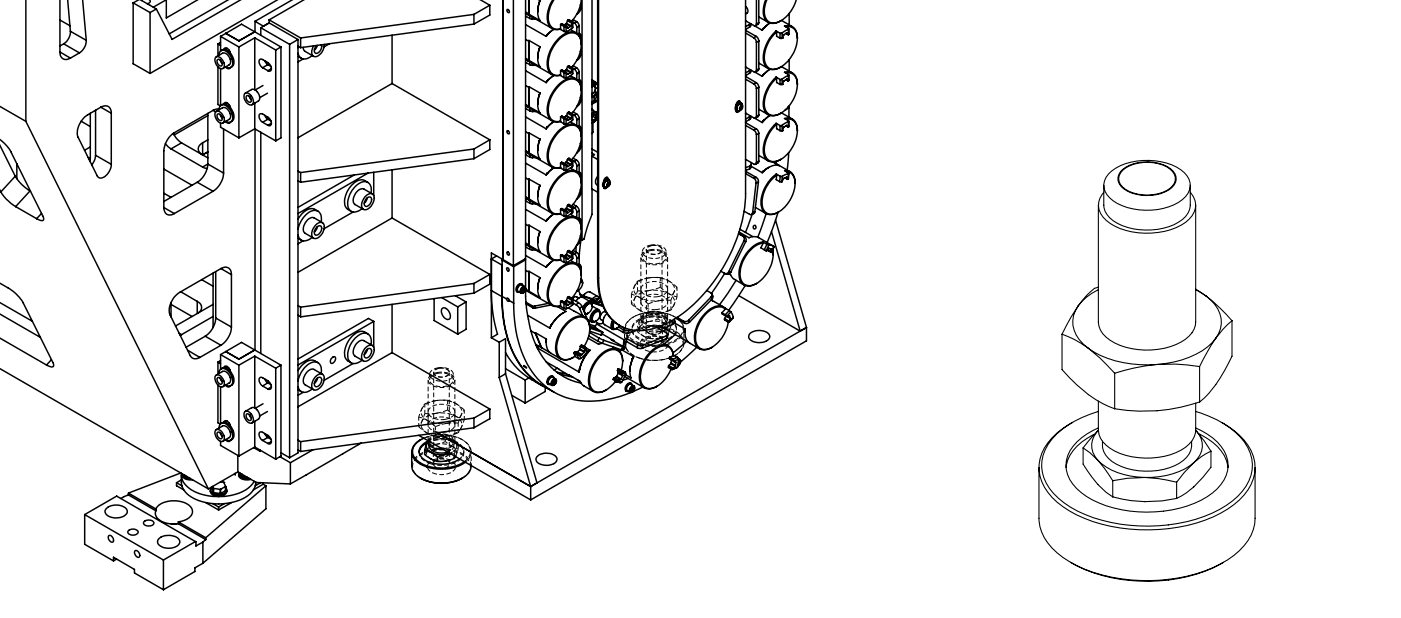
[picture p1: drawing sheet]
<svg xmlns="http://www.w3.org/2000/svg" width="377mm" height="167mm" viewBox="0 0 377 167" stroke-linecap="round" stroke-linejoin="round" font-family="sans-serif">
<g fill="none" stroke="#000" stroke-width=".27" stroke-dasharray="1.3 .6" stroke-dashoffset=".5" stroke-linecap="butt">
<path d="M171.6 89.4l1.8 1.2M172.2 92.7a4.7 4.7 0 0 1-4-4.3 5.8 5.8 0 0 1 5-4 11 11 0 0 1 10.2 2.3 3.2 3.2 0 0 1-1 4.9 12.3 12.3 0 0 1-10.2 1.1M172.2 96.5a4.7 4.7 0 0 1-4-4.4 5.8 5.8 0 0 1 5-3.9 11 11 0 0 1 10.2 2.3 3.2 3.2 0 0 1-1 4.9 12.3 12.3 0 0 1-10.2 1.1M173.4 88.8a6.5 6.5 0 0 0 4 .5M174.9 84.8l2.3-.1M174.9 86.6l-2.2 .1M174.9 86.6a6.5 6.5 0 0 1 4 .5M175.1 90l-1.7-1.2M175.1 91.2l2.3-.1M177.4 91.1a6.5 6.5 0 0 1-4-.5M178.9 85.3a6.5 6.5 0 0 0-4-.5M178.9 85.3l1.8 1.3"/>
<path d="M178.9 87.1l-1.7-1.2M179.6 89.2l-2.2 .1M113.2 118.5a11.9 11.9 0 0 1 12.5 .9 3.1 3.1 0 0 1-.4 5.1M115.2 118.9a8.8 8.8 0 0 1 8.9 1 2.32 2.32 0 0 1-.3 3.7M117.7 117.9l2.2-.1M117.7 119.7l-2.3 .1M117.7 119.7a6.5 6.5 0 0 1 4 .5M121.7 118.4a6.5 6.5 0 0 0-4-.5M121.7 118.4l1.7 1.2M120.1 124.2a6.5 6.5 0 0 1-4-.5M121.7 120.2l-1.8-1.2M122.4 122.3h-1"/>
</g>
<g fill="none" stroke="#000" stroke-width=".27" stroke-dasharray="1.3 .6" stroke-linecap="butt">
<path d="M171.7 75.7l3-.8M175.5 66.1a2.26 2.26 0 0 1 2.8 1.2 2.5 2.5 0 0 1-3.7 .9 1.04 1.04 0 0 1-.6-1.2 1.04 1.04 0 0 1 1.1-.8l.4-.1M177.8 77.4l-3.1 .9M118.2 99.2a2.26 2.26 0 0 1 2.8 1.1 2.5 2.5 0 0 1-3.7 .9 1.04 1.04 0 0 1-.5-1.2 1.04 1.04 0 0 1 1.1-.7l.3-.1M170.1 88.5v.4M170.5 95.7l.1 .1M170.6 85.4h-.1M172.3 92.5a5 5 0 0 1-4-3.9 5.1 5.1 0 0 1 4.6-4.1 11 11 0 0 1 10.2 2 3.2 3.2 0 0 1-1.3 5.1 12.3 12.3 0 0 1-9.5 .9M172.3 96.5a5 5 0 0 1-4-3.8 5.1 5.1 0 0 1 4.6-4.2 11 11 0 0 1 10.2 2 3.2 3.2 0 0 1-1.3 5.2 12.3 12.3 0 0 1-9.5 .8M177.6 81l-3.1 .9M177.6 84.4l3-.9M181.7 95.8l.1-.1"/>
<path d="M181.8 85.4h-.1M182.1 88.9v-.4M114.4 108.8l3.1-.9M115.3 118.8l.1-.2M120.3 114.1l-3.1 .8M120.3 117.5l3.1-.9M120.5 110.5l-3 .9M124.5 118.5l-.1-.1M112.9 121.6v.3M113.4 128.9a3.3 3.3 0 0 1-2.3-3.1 3.3 3.3 0 0 1 2.1-3.2 11.7 11.7 0 0 1 12.2 .6 3.2 3.2 0 0 1-.8 5.6l-.2 .1M115.6 120.1a2.29 2.29 0 0 1 2.3-1.8M122.4 122.8v-.5"/>
<path d="M122.6 123l.3-.5M124.9 121.9v-.3"/>
</g>
<g fill="none" stroke="#000" stroke-width=".27" stroke-dasharray="1.3 .6" stroke-dashoffset=".7" stroke-linecap="butt">
<path d="M170.8 77.1a2.35 2.35 0 0 0 1.5 3.1M172.9 67.8v1.5M179.3 69.3v-1.5M180 79.1a2.43 2.43 0 0 1 1.5 3.1M181.5 78.7a2.35 2.35 0 0 0-1.5-3M168.1 88.7v3.8M172.3 83.6a2.43 2.43 0 0 1-1.5-3.1M173.2 91.6a3.4 3.4 0 0 1-3-3.5 5.4 5.4 0 0 1 5.2-3 7.1 7.1 0 0 1 6.5 2.4 2.58 2.58 0 0 1-1.5 3.5 9.5 9.5 0 0 1-7.2 .6M173.2 91.9a3.4 3.4 0 0 1-3-3.5 5.4 5.4 0 0 1 5.2-3 7.1 7.1 0 0 1 6.5 2.5 2.58 2.58 0 0 1-1.5 3.4 9.5 9.5 0 0 1-7.2 .6M184.1 92.5v-3.8M113.6 110.2a2.35 2.35 0 0 0 1.4 3M115 116.7a2.43 2.43 0 0 1-1.4-3.1"/>
<path d="M115.7 100.9v1.4M117.9 118.3a3.7 3.7 0 0 1 4.3 1.6 1.85 1.85 0 0 1-1.6 1.9M122.1 102.3v-1.4M122.8 112.2a2.43 2.43 0 0 1 1.4 3M124.2 111.8a2.35 2.35 0 0 0-1.4-3.1M126.9 125.4v-3.6"/>
</g>
<g fill="none" stroke="#000" stroke-width=".27" stroke-dasharray="1.3 .6" stroke-dashoffset="-.1" stroke-linecap="butt">
<path d="M172.5 69.3v16.6M172.5 77.9v3.5M172.1 88.3a3.5 3.5 0 0 1 2.8-1.7M174.9 84.8a3.5 3.5 0 0 0-2.8 1.7M175.1 90a1.12 1.12 0 0 1-1.1-1.2 1.12 1.12 0 0 1 1.2-1.1 2.58 2.58 0 0 1 3.1 1.1 2.36 2.36 0 0 1-3.2 1.2M175.1 93a1.12 1.12 0 0 1-1.1-1.2 1.12 1.12 0 0 1 1.2-1.1 2.58 2.58 0 0 1 3.1 1.1 2.36 2.36 0 0 1-3.2 1.2M175.2 85.3a3.7 3.7 0 0 1 4.2 1.5 2.31 2.31 0 0 1-2.5 2.1 3.4 3.4 0 0 1-4-1.7 2.24 2.24 0 0 1 2.3-1.9M175.2 84.1a3.7 3.7 0 0 1 4.2 1.6 2.31 2.31 0 0 1-2.5 2.1 3.4 3.4 0 0 1-4-1.8 2.24 2.24 0 0 1 2.3-1.9M177.4 89.3a3.5 3.5 0 0 0 2.7-1.7M179.7 85.9v-16.6M179.7 81.4v-3.5M180.1 89.4a3.5 3.5 0 0 1-2.7 1.7"/>
<path d="M115.3 119a2.54 2.54 0 0 1 2.5-2M115.3 111v3.4M117.9 117.2a3.7 3.7 0 0 1 4.3 1.6 2.31 2.31 0 0 1-2.6 2 3.4 3.4 0 0 1-4-1.7 2.24 2.24 0 0 1 2.3-1.9M122.5 119v-16.7M122.5 114.4v-3.4M114.9 121.4a3.5 3.5 0 0 1 2.8-1.7M117.8 123a1.12 1.12 0 0 1-1.1-1.1 1.12 1.12 0 0 1 1.2-1.1 2.58 2.58 0 0 1 3.2 1 2.36 2.36 0 0 1-3.3 1.2M117.8 126a1.12 1.12 0 0 1-1.1-1.1 1.12 1.12 0 0 1 1.2-1.1 2.58 2.58 0 0 1 3.2 1 2.36 2.36 0 0 1-3.3 1.2M122.9 122.5a3.5 3.5 0 0 1-2.8 1.7"/>
</g>
<g fill="none" stroke="#000" stroke-width=".27" stroke-dasharray="1.3 .6" stroke-dashoffset=".6" stroke-linecap="butt">
<path d="M171.6 89.4v-1.2M172.1 88.3l-.5 1.1M172.1 86.5l.6-1M172.7 86.7v-1.2M172.8 85.9v1.2M174.3 94.5a1.87 1.87 0 0 1-1.6-2.8 5.3 5.3 0 0 1 7 .1 1.82 1.82 0 0 1-1.5 2.7 6.3 6.3 0 0 1-3.9 0M175.1 91.2v-1.2M177.2 85.9v-1.2M179.4 87.1v-1.2M179.6 90.4v-1.2M179.6 90.4l.5-1M180.7 86.6l-.6 1"/>
<path d="M180.7 87.8v-1.2M115.4 119.8v-1.2M117.8 117a4.2 4.2 0 0 1 4.6 1.6 2.16 2.16 0 0 1-2.2 2.3l-.9 .2M119.9 119v-1.2M123.4 119.6l-.5 1.1M114.9 121.4l-.5 1M117 127.6a1.87 1.87 0 0 1-1.5-2.9 5.3 5.3 0 0 1 6.9 .2 1.82 1.82 0 0 1-1.5 2.6 6.3 6.3 0 0 1-3.9 .1M122.2 120.1v-1.1M123.4 120.8v-1.2"/>
</g>
<g fill="none" stroke="#000" stroke-width=".27" stroke-dasharray="1.3 .6" stroke-dashoffset=".2" stroke-linecap="butt">
<path d="M174.7 74.9a5.2 5.2 0 0 0-3.9 2.2M175.2 66a3.5 3.5 0 0 1 4.1 1.7 2.43 2.43 0 0 1-2.7 1.9 3.3 3.3 0 0 1-3.6-1.7 2.12 2.12 0 0 1 2.2-1.9M175.2 67.5a3.5 3.5 0 0 1 4.1 1.6 2.43 2.43 0 0 1-2.7 2 3.3 3.3 0 0 1-3.6-1.7 2.12 2.12 0 0 1 2.2-1.9M180 75.7l2.3 1.7M180 79.1l-2.2-1.7M117.9 99.1a3.5 3.5 0 0 1 4.2 1.6 2.43 2.43 0 0 1-2.7 2 3.3 3.3 0 0 1-3.7-1.7 2.12 2.12 0 0 1 2.2-1.9M170 81.9l2.3 1.7M170.8 80.5a4.9 4.9 0 0 1 3.9-2.2M172.1 86.5a1.86 1.86 0 0 0 1.3 2.3M173.4 90.6a1.86 1.86 0 0 1-1.3-2.3M174.5 81.9l-2.2-1.7M177.6 81a5.2 5.2 0 0 0 3.9-2.3"/>
<path d="M178.9 87.1a1.86 1.86 0 0 1 1.2 2.3M180.1 87.6a1.86 1.86 0 0 0-1.2-2.3M181.5 82.2a4.9 4.9 0 0 1-3.9 2.2M112.7 115l2.3 1.7M113.6 113.6a4.9 4.9 0 0 1 3.9-2.2M114.1 118a11.8 11.8 0 0 1 11.3 1.1 3.1 3.1 0 0 1-.3 5.3M117.2 114.9l-2.2-1.7M117.5 107.9a5.2 5.2 0 0 0-3.9 2.3M117.9 100.6a3.5 3.5 0 0 1 4.2 1.6 2.43 2.43 0 0 1-2.7 2 3.3 3.3 0 0 1-3.7-1.7 2.12 2.12 0 0 1 2.2-1.9M120.3 114.1a5.2 5.2 0 0 0 3.9-2.3M122.8 108.7l2.2 1.7M122.8 112.2l-2.3-1.7"/>
<path d="M124.2 115.2a4.9 4.9 0 0 1-3.9 2.3M115.9 124.9a3.6 3.6 0 0 1-3-3.1M116.1 123.7a1.86 1.86 0 0 1-1.2-2.3M121.7 120.2a1.86 1.86 0 0 1 1.2 2.3M122.9 120.7a1.86 1.86 0 0 0-1.2-2.3"/>
</g>
<g fill="none" stroke="#000" stroke-width=".27" stroke-dasharray="1.3 .6" stroke-dashoffset=".1" stroke-linecap="butt">
<path d="M174.7 74.9l3.1-.1M174.7 78.3l-3 .1M175.1 67.3a4.2 4.2 0 0 1 4.6 1.6 2.16 2.16 0 0 1-2.2 2.3 4.5 4.5 0 0 1-4.8-1.4 1.98 1.98 0 0 1 1.9-2.4l.5-.1M175.5 66.2a2.2 2.2 0 0 1 2.7 1.1 2.43 2.43 0 0 1-3.6 .8 1.01 1.01 0 0 1-.5-1.1 1.01 1.01 0 0 1 1.1-.8h.3M177.1 79.9a2.35 2.35 0 0 0 2.6-2.4 4.7 4.7 0 0 0-6-1.1 1.6 1.6 0 0 0-1.1 1.6 1.6 1.6 0 0 0 1.2 1.5l1.8 .5 1.5-.1M118.2 99.2a2.2 2.2 0 0 1 2.8 1.1 2.43 2.43 0 0 1-3.6 .9 1.01 1.01 0 0 1-.6-1.2 1.01 1.01 0 0 1 1.1-.7l.3-.1M173.9 88.9v3M174.5 84.5l3.1-.1M175.1 83.9a4.2 4.2 0 0 1 4.6 1.6 2.16 2.16 0 0 1-2.2 2.4 4.5 4.5 0 0 1-4.8-1.4 1.98 1.98 0 0 1 1.9-2.5l.5-.1M175.2 87.8a2.42 2.42 0 0 1 3 1 2.42 2.42 0 0 1-3.5 1 1.01 1.01 0 0 1-.6-1.2 1.01 1.01 0 0 1 1.1-.8M176.6 83.4a2.84 2.84 0 0 0 3.1-2.2 3.7 3.7 0 0 0-4.2-1.9 2.59 2.59 0 0 0-2.9 2.4 3.3 3.3 0 0 0 3.5 1.7h.5M178.3 91.9v-3"/>
<path d="M180.6 80.9l-3 .1M115 119.3a8.9 8.9 0 0 1 9.1 .9 2.49 2.49 0 0 1-1 4.2 9.5 9.5 0 0 1-7.2 .5M115.3 102.3v16.4M117.2 117.6l3.1-.1M117.5 107.9l3-.1M117.5 111.4h-3.1M117.8 100.3a4.2 4.2 0 0 1 4.6 1.6 2.16 2.16 0 0 1-2.2 2.4 4.5 4.5 0 0 1-4.8-1.4 1.98 1.98 0 0 1 1.9-2.4l.5-.2M119.8 113a2.35 2.35 0 0 0 2.6-2.5 4.7 4.7 0 0 0-6-1 1.6 1.6 0 0 0-1.1 1.5 1.6 1.6 0 0 0 1.2 1.6l1.8 .4h1.5M119.8 116.4a2.35 2.35 0 0 0 2.6-2.4 4.7 4.7 0 0 0-6-1.1 1.6 1.6 0 0 0-1.1 1.6 1.6 1.6 0 0 0 1.2 1.5l1.8 .5 1.5-.1M123.4 114l-3.1 .1M110.9 125.5a5.1 5.1 0 0 1 4.4-4.1 11.7 11.7 0 0 1 10.4 1.8l.9 1.2 .3 1.1M116.7 121.9v3"/>
<path d="M117.9 120.9a2.42 2.42 0 0 1 3.1 1 2.42 2.42 0 0 1-3.5 .9 1.01 1.01 0 0 1-.7-1.2 1.01 1.01 0 0 1 1.1-.7M121.1 124.9v-3"/>
</g>
<g fill="none" stroke="#000" stroke-width=".27" stroke-dasharray="1.3 .6" stroke-dashoffset=".9" stroke-linecap="butt">
<path d="M171.6 88.2l.5-1.7M172.7 86.7l-.6 1.6M173.4 90.6l1.7 .6M173.4 88.8l-1.8-.6M177.2 84.7l1.7 .6M180.1 87.6l-.5 1.6M180.1 89.4l.6-1.6M180.7 87.8l-1.8-.7M115.4 119.8l-.5 1.6M119.9 117.8l1.8 .6M122.9 120.7l-.5 1.6M122.9 122.5l.5-1.7"/>
<path d="M123.4 120.8l-1.7-.6"/>
</g>
<g fill="none" stroke="#000" stroke-width=".27" stroke-dasharray="1.3 .6" stroke-dashoffset=".4" stroke-linecap="butt">
<path d="M170 79.3l.8-2.2M171.7 78.4l-.9 2.1M177.8 74.8l2.2 .9M181.5 78.7l-.9 2.2M172.3 83.6l2.2 .9M172.3 80.2l-2.3-.9M172.7 85.5l2.2-.7M177.2 85.9l-2.3 .7M177.4 89.3l-2.3 .7M177.4 91.1l2.2-.7M181.5 82.2l.8-2.2M182.3 80l-2.3-.9"/>
<path d="M112.7 112.3l.9-2.1M114.4 111.4l-.8 2.2M115 116.7l2.2 .9M115 113.2l-2.3-.9M115.4 118.6l2.3-.7M115.6 119v.8M119.9 119l-2.2 .7M120.5 107.8l2.3 .9M124.2 111.8l-.8 2.2M124.2 115.2l.8-2.1M125 113.1l-2.2-.9M121.2 122.1l1-.6 .7-.8"/>
</g>
<g fill="none" stroke="#000" stroke-width=".27" stroke-dasharray="1.3 .6" stroke-dashoffset=".3" stroke-linecap="butt">
<path d="M171.7 78.4v-2.7M174 67.3v21.6M177.8 77.4v-2.6M170 81.9v-2.6M174.5 84.5v-2.6M178.2 88.9v-21.6M180.6 83.5v-2.6M182.3 80v-2.6M112.7 115v-2.7M114.4 111.4v-2.6M116.8 100.4v21.5M117.2 117.6v-2.7"/>
<path d="M117.7 117.9l-1.5 .4-.9 .7M120.5 110.5v-2.7M123.4 116.6v-2.6M125 113.1v-2.7M121 121.9v-21.5"/>
</g>
<g fill="none" stroke="#000" stroke-width=".27" stroke-dasharray="1.3 .6" stroke-dashoffset=".8" stroke-linecap="butt">
<path d="M170.8 77.1l.9-1.4M174.7 78.3a8.6 8.6 0 0 1 5.3 .8M180 75.7a8.4 8.4 0 0 0-5.3-.8M182.3 77.4l-.8 1.3M170.8 80.5l-.8 1.4M172.3 80.2a8.4 8.4 0 0 0 5.3 .8M177.6 84.4a8.6 8.6 0 0 1-5.3-.8M180.6 83.5l.9-1.3M113.6 113.6l-.9 1.4M113.6 110.2l.8-1.4M115 113.2a8.4 8.4 0 0 0 5.3 .9M117.5 111.4a8.6 8.6 0 0 1 5.3 .8"/>
<path d="M120.3 117.5a8.6 8.6 0 0 1-5.3-.8M122.8 108.7a8.4 8.4 0 0 0-5.3-.8M123.4 116.6l.8-1.4M125 110.4l-.8 1.4"/>
</g>
<g fill="none" stroke="#000" stroke-width=".4">
<path d="M7 0v32.7M16.1 0v14M18.2 0l.8 8.4M22.2 -.1l1 11M37.3 0l-1.4 .8M37.8 -.1l4.3 2.5M38.3 0l-.2 .1M40.2 0a.63 .63 0 0 1 .2 .7 .63 .63 0 0 1-.8 .3M53.2 0l-8.4 4.8-.1-4.9-3.4 2M61.5 -.1l-15.9 9.2M64.8 -.1l-18.5 10.7-4.2-8.2M74.7 -.1l-34.3 19.9"/>
<path d="M78.7 0l-10 5.7M81.8 0l-9.3 5.4M129.4 -.1l2.5 1.5M135.4 -.1v70M138.2 -.1v71.7M141.5 0v69.7l-3.3 1.9M142.4 -.1v3.8M142.4 -.1v3.9M145 -.1l.4 .3M148.8 0a7.4 7.4 0 0 0-.9 6.9 2.43 2.43 0 0 0 2.9 1M149.1 0a6.9 6.9 0 0 0-.8 7.1l.6 .5 .7 .3 1.3-.1M156.5 0a9.9 9.9 0 0 1-2.5 5.7"/>
<path d="M156.7 0v64.7M159.4 0v42M160.9 0v74.8M161.2 0v74.9M200.7 -.1v52.2a44 44 0 0 1-13.8 29.8 23.4 23.4 0 0 1-14.7 7.2 10.4 10.4 0 0 1-10.4-8.8l-.4-2-.2-3.4M203.7 0v6.5M204.3 0v6.1M206.2 0a5.3 5.3 0 0 0 .3 5.8 3.2 3.2 0 0 0 3.7-.2M206.5 -.1a5.6 5.6 0 0 0 .1 5.6 3.1 3.1 0 0 0 4.1-.2 10.1 10.1 0 0 0 3.7-5.3M16.1 14a1.73 1.73 0 0 0 .9 1.8 1.73 1.73 0 0 0 2-.1M16.1 5.4l2.8 1.5M16.1 14l2.9 1.7"/>
<path d="M17.2 11.8l-1.1 .6M17.2 11.8l4.2 2.4M19 8.4a4 4 0 0 1-1.8 3.4M19 8.4l4.2 2.5M21.4 14.2l-2.4 1.5M23.2 10.9a4.2 4.2 0 0 1-1.8 3.3M35.9 .8v16.4l4.5 2.6M35.9 .8l4.5 2.6M40.4 3.4v16.4M42.1 2.4l-1.7 1M58.2 15.4a2.04 2.04 0 0 1 2.2 2.5 .83 .83 0 0 1-.7 .7 .83 .83 0 0 1-.9-.5 2.19 2.19 0 0 1-.6-2.7zM58.2 15.3l1.7-.9a2.08 2.08 0 0 1 2.2 2.5l-.4 .6-1.7 .9"/>
<path d="M58.5 16.1a1.05 1.05 0 0 1 1.1 .3 1.05 1.05 0 0 1 .2 1.2 .95 .95 0 0 1-1.1-.1 .95 .95 0 0 1-.3-1zM58.7 11.8v3.3M58.7 18v10.1l.6 .4M58.7 11.8l.7 .4M59 14.9a1.18 1.18 0 0 1 .7-1.3 1.18 1.18 0 0 1 1.4 .4 3.4 3.4 0 0 1 1.3 4l-.7 .3-.9-.3M59.3 16.2l.5 .9M59.4 11.4l-.7 .4M59.4 9.8v4M59.4 18.5v10M59.4 9.8l4.9 2.9M59.5 13.6a1.92 1.92 0 0 1 2.8 1.1 2.49 2.49 0 0 1 .2 3.3l-.4 .2M60.3 13.3a.63 .63 0 0 1 .5-.4 .63 .63 0 0 1 .7 .4l.6 1.1"/>
<path d="M60.7 18a.74 .74 0 0 0 .6 .5 .74 .74 0 0 0 .7-.3M60.8 9l-1.4 .8M61.1 13l-.6 .4M61.6 13.5v.5M61.9 13.9l-.2 .1M64.3 12.7v24.4M68.6 8.6l-3.6-2.1-4.2 2.5M68.6 8.6l-4.3 2.4-3.5-2M68.6 10.2v14M68.6 8.6l7 4.1M68.6 10.2l5.6 3.3M68.6 10.2l-4.3 2.5"/>
<path d="M68.7 5.7l2.2 1.4 1.6-.9M68.7 5.7v2.9M70.2 7.5v2M70.2 7.5l7.8 4.5M70.7 18.2a1.52 1.52 0 0 1-.6-2.3l.6 .1 1.4 .9a1.58 1.58 0 0 1 .7 2.3l-.7-.2M70.7 18.2l1.4 .8M71.3 16.4l.8 1M72.1 17.4l.9 .5M72.1 17.4l-1.4 .8M72.5 5.4l8.4 4.8M72.5 5.4v.8M72.5 6.2l-2.3 1.3"/>
<path d="M72.5 6.2l7.7 4.5M73.1 18.5l-1 .5M74.2 13.5v24.5M75.6 12.7v24.4l-1.4 .9M75.6 12.7l-1.4 .8M78 12v111.3M80.2 14.4a1.89 1.89 0 0 0 1.3 1.5 1.89 1.89 0 0 0 1.9-.5l.7-.4M80.2 12.4l.7 .4M80.2 10.7l-2.2 1.3M80.2 10.7v111.3l-2.2 1.3M80.3 15.2l.8 .5M80.3 12.5l-.1 .3"/>
<path d="M80.9 10.2v2.6M81.6 12.8l.2 .6 .3 .4 2.3 1.4M81.6 15.9l-1.4 .8M85.4 12.2l-.8 1.3M86.5 12.1a1.78 1.78 0 0 1-1.5 2.3 1.4 1.4 0 0 1 .2-2.1M87.3 12a3 3 0 0 1-2.8 3.2 2.08 2.08 0 0 1-.1-2.8M88.7 11.8l-1.4 .8M105.6 9.5v13M127.6 3.9v2.6M127.6 3.9l-46.7 6.3M127.6 6.5l-46.7 6.3M131.9 1.4v2.7l-4.3 2.4"/>
<path d="M131.9 1.4l-4.3 2.5M136.6 2.5a.51 .51 0 0 1 .5 .3 .51 .51 0 0 1-.1 .6l-.5-.4zM141.5 19l5.6 3.3M141.5 10.6l.9 .5M141.5 6.6l5.6 3.2M141.5 15.7l.9 .5M141.5 3.2l.9 .5M141.5 16.8l1.1 .6M141.5 4.3l1.1 .7M142.4 16.2v.1M142.4 3.7v.1M142.4 11.1v5.1"/>
<path d="M142.4 10.9v.2M142.4 10.9v5.4M142.4 10.9l3 1.7M142.6 16.7l.3 .1M142.6 17.4l.7 .2M142.6 4.3l.3 .1M142.6 5l.7 .1M142.6 16.7l-1.1-.7 7.2 4.1M142.6 4.3l-1.1-.7 7.2 4.1M142.6 4.3v.7M142.6 16.7v.7M143.3 17.6h1"/>
<path d="M143.3 5.1h1M143.3 4.6v.5M143.3 17.1v.5M145.1 13.3l-.3 2.4M145.1 13.2v.1M145.1 .9l-.3 2.3M145.1 .7v.2M145.4 12.6a6 6 0 0 0 0 5.4l-3-1.7M145.4 12.6l-.3 .6M145.4 .2a6 6 0 0 0 0 5.4l-3-1.8M145.4 .2l-.3 .5M147.4 9.3l-.3 .5"/>
<path d="M147.5 9.2l-.1 .1M149.1 7.9l-1.6 1.3M149.1 7.9l-2 1.9M150.8 7.9l1 .6M150.9 7.8l-.1 .1M150.9 6.6v1.2M150.9 19v1.2M150.9 19l.9 .5M150.9 6.6l.9 .5M151.2 18.9l1.3 .6M151.2 18.9l1.2 .7-.6-.1M151.2 6.4l1.3 .7"/>
<path d="M151.2 18.9l-.3 .1M151.2 6.4l-.3 .2M151.2 6.4l1.2 .7M151.8 8.5h.6M151.8 7.1h.6M151.8 7.1v1.4M151.8 19.5v1.4M152.4 7.1h.1M152.4 7.1v1.4M152.4 18.9l-.5 .3M152.4 6.4l-.5 .3M152.4 18.9l1.2 .7"/>
<path d="M152.4 6.4l1.2 .7M152.5 18.7l-.1 .2M152.5 6.3l-.1 .1M152.5 7.1l.4 .4M152.5 18.7l1.2 .7M152.5 6.3l1.2 .7M152.7 7.4l.2 .1M152.7 19.9l.2 .1M152.8 18l-.3 .7M152.8 5.6l-.3 .7M152.8 18l1.2 .7M152.8 5.6l1.2 .7"/>
<path d="M152.9 17.9l-.1 .1M152.9 20l-.5-.5v1.5M152.9 17.9l.3-.2 1 .6-.1 .3M152.9 5.4l-.1 .2M152.9 5.4l.3-.1 1 .6-.1 .2M152.9 17.9l1.2 .7M152.9 5.4l1.2 .7M153.6 7.9l1.6 1M153.6 19.6l-.7 .4M153.6 7.1l-.7 .4M153.7 19.4l-.1 .2M153.7 7l-.1 .1"/>
<path d="M154 18.2a8.7 8.7 0 0 0 2.2-8 2.62 2.62 0 0 0-4.1-.7 8.9 8.9 0 0 0-4.2 9.3 2.29 2.29 0 0 0 3 1.4M154 18.7l-.3 .7M154 6.3l-.3 .7M154.1 20l-1.7 1M154.1 18.6l-.1 .1M154.1 18.6h.1M154.1 7.5l-1.7 1M154.1 6.1l-.1 .2M154.1 6.1h.1M154.1 6.1v1.4M154.1 18.6v1.4M154.3 17.7l.9 .5"/>
<path d="M154.3 5.3l.9 .5M154.6 18.6l-.4-.2-.1 1.6M154.6 6.2l-.4-.2-.1 1.5M154.6 18.6l.6 .7 .1 .6M154.6 6.2l.6 .7 .1 .5M155.2 18.2l.6 .7 .1 .6M155.2 5.8l.6 .7 .1 .5M155.2 18.2l-.6 .4M155.2 5.8l-.6 .4M155.3 16.3h.1M155.3 3.8h.1M155.3 7.4v1.6"/>
<path d="M155.3 19.9v1.5M155.4 16.2l-.1 .1M155.4 3.8h-.1M155.9 9.5l.4 .2 .1 1M155.9 7v2.6M155.9 19.5v2.6M155.9 19.5l-.6 .4M155.9 7l-.6 .4M156 9l.4 .6v.5M156.1 9.4h-.2l.4 .2 .1 .6M156.3 13.8a1.93 1.93 0 0 1-1 2.5M156.3 1.4a1.93 1.93 0 0 1-1 2.4"/>
<path d="M156.3 13.8l.1 .6M156.3 1.3l.1 .6M156.3 13.5l.1 .7M156.3 1.1l.1 .7M156.5 12a2.76 2.76 0 0 0-.9-2.8 2.76 2.76 0 0 0-2.9-.3 9.6 9.6 0 0 0-5.2 9.6 2.48 2.48 0 0 0 3.3 1.8M200.7 1.7a1.17 1.17 0 0 1 .7 1 1.17 1.17 0 0 1-.7 1.1M200.7 18.1l2.3 1.2a.44 .44 0 0 0 .5 .1 .44 .44 0 0 0 .2-.5M200.7 5.6l2.3 1.3a.44 .44 0 0 0 .5 0 .44 .44 0 0 0 .2-.4M200.7 8.9l2.3 1.3M200.7 8.2l2.9 1.6M200.8 18.1h-.1M200.8 5.6l-.1 .1"/>
<path d="M201.8 19l-1.1 .6M201.8 19.8l-1.1 .6M201.8 6.6l-1.1 .6M201.8 7.3l-1.1 .6M201.8 6.6v.7M201.8 19v.8M202 18.8l-.2 .2M202 6.3l-.2 .3M202.1 18.8v.7l-.3 .3M202.1 6.4v.6l-.3 .3M203 10.2l.5 .5 .2 .7M203.2 19.4l2 1.2"/>
<path d="M203.2 7l2 1.1M203.6 9.8l.6 .7 .1 .5M203.6 9.8l-.6 .4M203.7 11.4v7.5M204.3 18.6l-.1 .3-.7 .5M204.3 6.1l-.1 .4-.7 .4M204.3 17l2.5 1.4M204.3 4.5l2.5 1.5M204.3 11v7.6M204.3 11l-.6 .4M204.3 18.6l-.6 .3M204.3 6.1l-.6 .4"/>
<path d="M205.6 7.6l-.4 .5M205.7 20l1.6-1.3-2.1 1.9M205.7 20l-.1 .1M205.7 7.5l1.6-1.3-2.1 1.9M205.7 7.5l-.1 .1M209 8.3a9.3 9.3 0 0 0-3.2 8.9 2.77 2.77 0 0 0 4.4 .9M209 8.3l.1 .3M209 8.3l1 .7M209.1 8.6v1.2l.9 .5M210 10.3h.6M210 9v1.3M210.4 18l2.9 1.6"/>
<path d="M210.4 5.5l2.9 1.7M210.6 8.9l-.6 .1M210.6 10.3h.1M210.6 8.9v1.4M211.6 19.7a2.55 2.55 0 0 1 3.1 2.9 9.1 9.1 0 0 1-5.9 8.4 2.66 2.66 0 0 1-3-3.2 10.4 10.4 0 0 1 3.3-6.8M211.6 7.2a2.55 2.55 0 0 1 3.1 3 9.1 9.1 0 0 1-5.9 8.4 2.66 2.66 0 0 1-3-3.3 10.2 10.2 0 0 1 3.3-6.7M211.9 8.9h.1M211.9 8.9l-.9 .5-.4 .9M211.9 8.9l.3 .4M212.2 9.3h.1M212.2 9.3l-.6-.3 .6 .3M212.3 7.9l-1.7 1"/>
<path d="M212.3 7.9l.1-.2-1.2-.7a2.79 2.79 0 0 1 3.5 3.3M212.3 9.3h.1M212.3 7.9v1.4M212.4 7.8l-.1 1.5M212.5 3.6v3.1M212.5 16.1v3.1M-.1 39.1l4.2 8.4M0 37.6l.2 .2a10.3 10.3 0 0 1 2.7 3l8.6 17.4a.7 .7 0 0 1 .2 1.1 .7 .7 0 0 1-1.1 0l-.7-.4M0 28.7l7 4M7 32.7l49.1 99M21.9 32.7l2.4 1.4M24.3 30.5v12.3"/>
<path d="M24.3 39.6l-1.5 .9M25.7 29.7v12.1M27.1 28.9l-3.5 2a5.7 5.7 0 0 0-2.6 6.1l5.2 10.4a1.39 1.39 0 0 0 2.4-.1 4.4 4.4 0 0 0 1.4-3M27.1 28.9a1.71 1.71 0 0 1 2-.2 1.71 1.71 0 0 1 .9 1.8M27.1 28.9l2.9 1.6M30 30.5v13.8M44.5 38.7l1.6 1.4M46.7 35.9l1 1.6 1.2 1M48.9 38.5l-2.8 1.6M48.9 38.5l7.1 4M54.6 38.5a1.7 1.7 0 0 0-1.2 1.6 1.7 1.7 0 0 0 1.1 1.6M54.6 38.5v3.2l1.4-.8"/>
<path d="M56 30.5v13.7M56 31.1l-9.1 5.3M56 37.7l-1.4 .8M57.4 29.7l-10.5 6.1a6.4 6.4 0 0 0-2.8 4.8v15.3M57.4 29.7l.7 .5M58 30.2a1.09 1.09 0 0 1 1.8 .5 1.56 1.56 0 0 1 0 2.5 2.29 2.29 0 0 1-1.8-3zM58.2 30l1.7-1a2.09 2.09 0 0 1 1.8 3.2l-1.7 .9M58.5 30.8a1.06 1.06 0 0 1 1.1 .5 1.06 1.06 0 0 1 0 1.2 1.24 1.24 0 0 1-1.1-1.7zM59 29.6a1.18 1.18 0 0 1 .7-1.3 1.18 1.18 0 0 1 1.4 .4 3.4 3.4 0 0 1 1.3 3.9l-.7 .4-.9-.3M59 29.4h-.8l-.8 .3M59.3 30.9l.5 .9M59.4 33.2v1.1l4.9 2.8"/>
<path d="M59.5 28.4a2.05 2.05 0 0 1 3 1.3 2.06 2.06 0 0 1-.4 3.1M60.2 34.7v11.9M60.3 28a.63 .63 0 0 1 .5-.4 .63 .63 0 0 1 .7 .4l.6 1.1M60.7 32.7a.74 .74 0 0 0 .6 .5 .74 .74 0 0 0 .7-.3M61.1 27.7l-.6 .3M61.6 28.2v.4M61.9 28.6l-.2 .1M66 25.1a1.88 1.88 0 0 1 2.2 2 .88 .88 0 0 1-.4 1.1 .88 .88 0 0 1-1.1-.3 2.09 2.09 0 0 1-.7-2.8zM66.1 25.1l1.6-1a2.11 2.11 0 0 1 2.2 2.6l-.4 .5-1.6 1M66.4 25.8a1.12 1.12 0 0 1 1.1 .6 1.12 1.12 0 0 1-.1 1.1 1.19 1.19 0 0 1-1-1.7zM67.1 26l.5 .9M68.6 27.8v6.9"/>
<path d="M68.6 34.7l5.6 3.3M68.6 34.7l-4.3 2.4M68.7 34.7v59.6M70.2 35.6v59.6M70.7 32.9a1.52 1.52 0 0 1-.6-2.2h.6l1.4 .9a1.58 1.58 0 0 1 .7 2.3l-.7-.1M70.7 32.9l1.4 .9M70.8 23l-2.1 1.2M71.3 31.1l.8 1M72 25.1l-2.1 1.2M72.1 32.1l.9 .5M72.1 32.1l-1.4 .8M73.1 33.2l-1 .6"/>
<path d="M105.6 22.5l26.3 15.2M105.6 22.5l-25.4 14.6M131.9 37.7v2.6l-4.3 2.5M131.9 37.7l-4.3 2.4M136.6 35.2a.44 .44 0 0 1 .5 .3 .44 .44 0 0 1-.3 .6l-.3-.5zM141.5 28.4l7.2 4.2M141.5 35.5l.9 .5M141.5 31.5l5.6 3.2M141.5 23l.9 .5M141.5 28.1l.9 .5M141.5 28.5l1.1 .6M141.5 29.2l1.1 .7"/>
<path d="M142.4 28.6v.1M142.4 23.5v5.1M142.4 36v5.1M142.4 35.8v.2M142.4 23.4v.1M142.4 23.4v5.3M142.4 35.8v5.4M142.4 35.8l3 1.7M142.4 23.4l3 1.7M142.6 29.1l.3 .1M142.6 29.9l.7 .2M142.6 29.1v.8"/>
<path d="M143.3 30.1h1M143.3 29.5v.6M145.1 38.2l-.3 2.4M145.1 38.1v.1M145.1 25.7l-.3 2.4M145.1 25.6v.1M145.4 37.5a6 6 0 0 0 0 5.4l-3-1.7M145.4 37.5l-.3 .6M145.4 25.1a5.9 5.9 0 0 0 0 5.3l-3-1.7M145.4 25.1l-.3 .5M147.4 34.2l-.3 .5M147.4 21.7l-.3 .6"/>
<path d="M147.5 34.1l-.1 .1M147.5 21.7h-.1M149.1 32.8l-1.6 1.3M149.1 20.3l-1.6 1.4M149.1 32.8l-2 1.9M149.1 20.3l-2 2M150.8 32.7l1 .7M150.8 20.3l1 .6M150.9 32.7h-.1M150.9 20.2l-.1 .1M150.9 31.5v1.2M150.9 31.5l.9 .5"/>
<path d="M151.2 31.3l1.3 .7M151.2 31.3l-.3 .2M151.2 31.3l1.2 .7M151.8 33.4h.6M151.8 32h.6M151.8 20.9l.6 .1M151.8 32v1.4M152.4 32h.1M152.4 32l.5 .4M152.4 32v1.4M152.4 31.3l-.5 .3M152.4 31.3l1.2 .7"/>
<path d="M152.5 31.2l-.1 .1M152.5 31.2l1.2 .7M152.7 32.3l.2 .1M152.8 30.5l-.3 .7M152.8 30.5l1.2 .7M152.9 30.3l-.1 .2M152.9 30.3l.3-.1 1 .5-.1 .3M152.9 30.3l1.2 .7M153.6 32.8l1.6 1M153.6 20.4l1.6 .9M153.6 32l-.7 .4M153.7 31.9l-.1 .1"/>
<path d="M154 30.6a8.7 8.7 0 0 0 2.2-7.9 2.84 2.84 0 0 0-4.6-.5 9 9 0 0 0-3.7 9 2.29 2.29 0 0 0 3 1.5M154 31.2l-.3 .7M154.1 32.5l-1.7 .9M154.1 31l-.1 .2M154.1 31h.1M154.1 31v1.5M154.2 30.9l-.1 1.6M154.2 30.8l.4 .3M154.3 30.2l.9 .5M154.6 31.1l.6 .6 .1 .6M155.2 30.7l.6 .7 .1 .5M155.2 30.7l-.6 .4"/>
<path d="M155.3 28.7h.1M155.3 32.3v1.6M155.4 28.7h-.1M155.9 34.3l.4 .2 .1 .6M155.9 34.4l.5 .4v.8M155.9 21.8l.4 .3 .1 .6M155.9 21.9l.5 .5v.7M155.9 33.9l.4 .4 .1 .6M155.9 34.2l.2 .1M155.9 21.8l.2 .1M155.9 33.9h.1M155.9 31.9v2.6"/>
<path d="M155.9 31.9l-.6 .4M156 21.5l.4 .6v.4M156.3 38.7a1.91 1.91 0 0 1-1 2.5M156.3 26.3a1.88 1.88 0 0 1-1 2.4M156.3 38.6l.1 .7M156.3 26.2l.1 .6M156.3 38.4l.1 .7M156.3 26l.1 .6M156.5 36.9a2.8 2.8 0 0 0-1.1-3 2.8 2.8 0 0 0-3.2 0 9.6 9.6 0 0 0-4.7 9.5 2.47 2.47 0 0 0 3.3 1.8M156.5 24.4a2.78 2.78 0 0 0-1.1-3 2.78 2.78 0 0 0-3.2 .1 9.5 9.5 0 0 0-4.7 9.4 2.48 2.48 0 0 0 3.3 1.8M159.4 21.6a.94 .94 0 0 1 .8 .9 .94 .94 0 0 1-.8 .9M159.4 29.3l.3 .5"/>
<path d="M159.4 21.6a.71 .71 0 0 1 .6 .7 .71 .71 0 0 1-.6 .7M159.4 31a.8 .8 0 0 1 1.1-.5 .8 .8 0 0 1 .3 1.2 1.81 1.81 0 0 1-1.4 1.3M159.4 29.6l1.1 .6M159.4 26.1l.6 .1M159.4 22.1l.2 .2-.2 .2M159.4 32.4l.5 .1M159.4 31.5l.5-.5h.5v.8M159.4 32.2l.5 .3M159.6 25.1l-.2 .4M159.6 33.1v2.6l-.2 .3M159.6 25.1h.1M159.7 31.2v.2"/>
<path d="M159.7 31.4l-.3 .3M159.7 31.4l.7 .4M160 26.2v1.1M160 27.3l-.6 .1M160.1 24.6l.5 .3M160.2 24.6l.1 .8M160.2 22.1v.1M160.2 22.1l.7 .4-.7 .4M160.2 22.5v2l-.8 .7M160.2 23.5l.7 .4M160.3 25.4l-.9 .7M160.3 25.4l-.3 .8"/>
<path d="M160.4 31.8l-.5 .7M160.5 30.2a1.86 1.86 0 0 1-1.1 2.9M160.5 30.2h-.6l-.5 .4M160.6 24.9l-.3 .5M160.6 24.9v1.2l-.6 1.2M160.9 26.9l-1.5 .9M160.9 27.2l-1.5 .9M198.2 29.8v.1a.46 .46 0 0 0 .5 .4 .46 .46 0 0 0 .4-.5M198.2 29.7l.2 .2M198.4 30.1h.1M198.5 29.9l-.2 .2M198.7 29.9l-.4 .2"/>
<path d="M199.1 27.2v.2M199.1 28l-.3 .3a1.11 1.11 0 0 0-.2 1.5M199.1 28l.4 .6M199.1 27.4l.2 .2M199.1 27.4v.2M199.3 27.6v-.2a.76 .76 0 0 0-.9 .1 .76 .76 0 0 0-.2 .8M199.3 27.6h.1M199.4 28.7l.2-.1a.49 .49 0 0 1 .1 .7 .49 .49 0 0 1-.6 .2zM199.4 28.7l.1 .2M199.5 28.9l-.3 .4 .3 .2M199.5 28.7l-.3 .4v.4h.3M199.5 28.7h.3v.4"/>
<path d="M199.5 28.9l.3 .2M199.6 27.8a1.32 1.32 0 0 0-1.4 .4 1.32 1.32 0 0 0-.1 1.4l.1 .1M199.7 28a1.07 1.07 0 0 1 .1 1.3 1.07 1.07 0 0 1-1.2 .5M199.7 28a1.11 1.11 0 0 0-1.2 .5 1.11 1.11 0 0 0 .1 1.3M199.7 28h-.6M199.8 29.1l-.3 .4M199.9 28.2a.64 .64 0 0 0-.7-.5 .64 .64 0 0 0-.6 .5 1.14 1.14 0 0 0-.1 1.7h.4M200.7 30.5l2.3 1.2a.42 .42 0 0 0 .5 .1 .42 .42 0 0 0 .2-.4M200.7 33.8l2.3 1.3M200.7 33.1l2.9 1.6M200.7 21.3l2.3 1.3M200.7 20.6l2.9 1.7"/>
<path d="M200.8 30.5l-.1 .1M201.8 31.5l-1.1 .6M201.8 32.2l-1.1 .6M201.8 31.5v.7M202 31.3l-.2 .2M202.1 31.3v.7l-.3 .2M203 35.1l.5 .5 .2 .7M203 22.6l.5 .5 .2 .7M203.2 31.9l2 1.1M203.6 34.7l.6 .7 .1 .5M203.6 22.3l.6 .7 .1 .5M203.6 34.7l-.6 .4"/>
<path d="M203.6 22.3l-.6 .3M203.7 23.8v7.6M203.7 36.3v7.5M204.3 31l-.1 .4-.7 .4M204.3 29.4l2.5 1.5M204.3 23.5v7.5M204.3 35.9v7.5M204.3 35.9l-.6 .4M204.3 23.5l-.6 .3M204.3 31l-.6 .4M205.6 32.5l-.4 .5M205.6 20.1l-.4 .5"/>
<path d="M205.7 32.4l1.6-1.3-2.1 1.9M205.7 32.4l-.1 .1M209 33.2a9.2 9.2 0 0 0-3.2 8.9 2.78 2.78 0 0 0 4.4 .8M209 33.2l.1 .3M209 20.8a9.3 9.3 0 0 0-3.2 8.8 2.72 2.72 0 0 0 4.3 1l.1-.1M209 20.8l.1 .2M209 33.2l1 .6M209 20.8l1 .6M209.1 21v1.2l.9 .6M209.1 33.5v1.2l.9 .5M210 35.2h.6M210 22.8h.6"/>
<path d="M210 21.4v1.4M210 33.8v1.4M210.4 30.4l2.9 1.7M210.6 33.8h-.6M210.6 35.2h.1M210.6 21.3l-.6 .1M210.6 22.8h.1M210.6 21.3v1.5M210.6 33.8v1.4M211.6 32.1a2.55 2.55 0 0 1 3.1 3 9.1 9.1 0 0 1-5.9 8.4 2.66 2.66 0 0 1-3-3.3 10.4 10.4 0 0 1 3.3-6.7M211.9 33.8h.1M211.9 21.3v.1"/>
<path d="M211.9 33.8l-.9 .5-.4 .9M211.9 21.4l-.9 .5-.4 .9M211.9 33.8l.3 .4M211.9 21.4l.3 .4M212.1 28.9l.3 .2M212.2 34.2h.1M212.2 21.8h.1M212.2 34.2l-.6-.3 .6 .3M212.2 21.8l-.6-.4 .6 .4M212.3 32.8l-1.7 1M212.3 32.8l.1-.2-1.2-.7a2.6 2.6 0 0 1 3.5 2.8v.5M212.3 20.4l-1.7 .9"/>
<path d="M212.3 20.4l.1-.3-1.2-.6a2.79 2.79 0 0 1 3.5 3.3M212.3 34.2h.1M212.3 21.8h.1M212.3 20.4v1.4M212.3 32.8v1.4M212.4 32.7l-.1 1.5M212.4 20.2l-.1 1.6M212.4 29.1v2.4M212.4 29.1l-1 .6M212.5 28.5l-.3 .4M-.1 51.2l.3 .5M.2 51.7l1.5 1.9 2.5 2.1"/>
<path d="M4.1 47.5l1.8 2.3 2.2 1.6M4.1 47.5l-3.9 4.2M4.2 55.7l5.7 3.2M4.5 44.1v4.1M8.1 51.4l.1 .1M8.1 51.4l-3.9 4.3M11.2 57.5l-1.3 1.4M23.7 42.4l.6 .4M24.3 42.8l-.1 .7M24.3 42.8l-.3 .2M25.7 41.8l-.2 1.2-.8 1.4M25.7 41.8l4.3 2.5"/>
<path d="M44.1 55.9a1.71 1.71 0 0 0 .8 1.8 1.71 1.71 0 0 0 2-.2M44.1 45.5l7.6 4.4M44.1 52.1l2 1.1M44.1 55.9l2.8 1.6M46.1 40.1l8.5 4.9M53.1 49.1l-9 5.2M53.1 49.1l4.3 2.4M54.6 45l1.2 .4M56 44.2a6.3 6.3 0 0 1-2.9 4.9M56 44.2l4.2 2.4M56 44.2l-1.4 .8M57.4 51.5l-10.5 6"/>
<path d="M60.2 46.6a6.4 6.4 0 0 1-2.8 4.9M80.2 46.1l.7 .4M80.2 48.7l.7 .4M80.9 46.5v2.6M85.6 56.9a2.89 2.89 0 0 0-4.3 .7l-1.1 1.4M86.5 59.8a2.27 2.27 0 0 0-1.7-3.1 5.6 5.6 0 0 0-4.4 4.3l-.2 .8M95.1 57.1l-7.8 4.5M95.4 47.1l-15.2 8.8M98.2 53.1a1.41 1.41 0 0 1 2.5-.4 3.2 3.2 0 0 1-2.5 3.8 1.66 1.66 0 0 1-.4-2.7zM98.8 53.3a.75 .75 0 0 1 1.1-.1 .75 .75 0 0 1 .1 1.1 1.18 1.18 0 0 1-1.8 1 1.93 1.93 0 0 1 .6-2zM98.9 53.3l-.4 .9-.4 .5M99 49.1a2.89 2.89 0 0 0-4.3 .8 5.9 5.9 0 0 0-1.6 5.9l.4 .5 1.1 .6"/>
<path d="M99.1 46.6l-18.9 10.9M99.9 52.1a2.3 2.3 0 0 0-1.6-3.2 6.1 6.1 0 0 0-4.5 7.1 1.9 1.9 0 0 0 3.1 .7l.6-.5M100.3 52.2l-2.3-1.3a2.9 2.9 0 0 0-2.9 3.4l.5 .8 2.3 1.3M100.6 46.4v6.3M105.6 58.7l26.3 15.2M105.6 58.7l-25.4 14.7M105.6 45.8v12.9M127.6 40.1v2.7M127.6 40.1l-46.7 6.4M127.6 42.8l-46.7 6.3M141.5 53.3l7.2 4.2M141.5 40.9l7.2 4.1"/>
<path d="M141.5 56.4l5.6 3.2M141.5 47.9l.9 .5M141.5 44l5.6 3.1M141.5 53l.9 .5M141.5 40.6l.9 .5M141.5 53.4l1.1 .6M141.5 54.1l1.1 .6M141.5 40.9l1.1 .7M141.5 41.7l1.1 .6M142.4 53.5v.1M142.4 41.1v.1M142.4 48.4v5.1"/>
<path d="M142.4 48.3v.1M142.4 48.3v5.3M142.4 48.3l3 1.6M142.6 54l.3 .1M142.6 54.7l.7 .2M142.6 41.6l.3 .1M142.6 42.3l.7 .2M142.6 41.6v.7M142.6 54v.7M143.3 54.9h1M143.3 42.5h1M143.3 41.9v.6"/>
<path d="M143.3 54.4v.5M145.1 50.7l-.3 2.3M145.1 50.5v.2M145.4 49.9a6 6 0 0 0 0 5.4l-3-1.7M145.4 49.9l-.3 .6M147.4 59.1l-.3 .5M147.4 46.6l-.3 .5M147.5 59l-.1 .1M147.5 46.6h-.1M149.1 57.6l-1.6 1.4M149.1 45.2l-1.6 1.4M149.1 57.6l-2 2"/>
<path d="M149.1 45.2l-2 1.9M150.8 57.6l1 .6M150.8 45.2l1 .6M150.9 57.5l-.1 .1M150.9 45.1l-.1 .1M150.9 43.9v1.2M150.9 56.4v1.1M150.9 56.4l.9 .5M150.9 43.9l.9 .5M151.2 56.2l1.3 .7M151.2 43.7h.1M151.2 43.7l1.3 .7"/>
<path d="M151.2 56.2l-.3 .2M151.2 43.7l-.3 .2M151.2 56.2l1.2 .7M151.8 58.2l.6 .1M151.8 56.9h.6M151.8 45.8l.6 .1M151.8 44.4h.6M151.8 44.4v1.4M151.8 56.9v1.3M152.4 56.9h.1M152.4 44.4h.1M152.4 44.4v1.5"/>
<path d="M152.4 56.9v1.4M152.4 56.2l-.5 .3M152.4 43.8l-.5 .3M152.4 56.2l1.2 .7M152.4 43.8l1.2 .6M152.5 56.1l-.1 .1M152.5 56.9l.4 .4M152.5 43.6l-.1 .2M152.5 44.4l.4 .5M152.5 56.1l1.2 .7M152.5 43.6l1.2 .7M152.7 57.2l.2 .1"/>
<path d="M152.7 44.7l.2 .2M152.8 55.3l-.3 .8M152.8 42.9l-.3 .7M152.8 55.3l1.2 .8M152.8 42.9l1.2 .7M152.9 55.2l-.1 .1M152.9 55.2l.3-.1 1 .5-.1 .3M152.9 42.8l-.1 .1M152.9 42.8l.3-.2 1 .6-.1 .3M152.9 55.2l1.2 .7M152.9 42.8l1.2 .7M153.6 57.7l1.6 1"/>
<path d="M153.6 45.3l1.6 .9M153.6 44.4l-.7 .5M153.6 56.9l-.7 .4M153.7 56.8l-.1 .1M153.7 44.3l-.1 .1M154 55.5a8.7 8.7 0 0 0 2.2-7.9 2.62 2.62 0 0 0-4.1-.8 8.9 8.9 0 0 0-4.2 9.3 2.29 2.29 0 0 0 3 1.4M154 43a8.7 8.7 0 0 0 2.2-7.9 2.49 2.49 0 0 0-3.6-1 9.3 9.3 0 0 0-4.8 9.1 2.36 2.36 0 0 0 3.1 1.9M154 56.1l-.3 .7M154 43.6l-.3 .7M154.1 57.3l-1.7 1M154.1 55.9l-.1 .2M154.1 55.9h.1"/>
<path d="M154.1 44.9l-1.7 1M154.1 43.5l-.1 .1M154.1 43.5h.1M154.1 43.5v1.4M154.1 55.9v1.4M154.2 43.3l-.1 1.6M154.2 43.3l.4 .2M154.3 55l.9 .6M154.3 42.6l.9 .5M154.6 55.9l-.4-.2-.1 1.6M154.6 55.9l.6 .8 .1 .5M154.6 43.5l.6 .7 .1 .5"/>
<path d="M155.2 55.6l.6 .7 .1 .5M155.2 43.1l.6 .7 .1 .6M155.2 55.6l-.6 .3M155.2 43.1l-.6 .4M155.3 41.2h.1M155.3 44.7v1.6M155.3 57.2v1.5M155.4 41.1l-.1 .1M155.9 59.2l.4 .2 .1 .6M155.9 59.3l.4 .2 .1 1M155.9 46.7l.4 .3 .1 .6M155.9 46.8l.4 .3 .1 .9"/>
<path d="M155.9 59.1l.2 .1M155.9 46.7l.2 .1M155.9 44.4v2.6M155.9 56.8v2.6M155.9 56.8l-.6 .4M155.9 44.4l-.6 .3M156 58.8l.4 .6v.4M156 46.4l.4 .6v.4M156.3 51.1a1.93 1.93 0 0 1-1 2.5l.1-.1M156.3 51.1l.1 .6M156.3 50.9l.1 .6M156.5 49.4a2.8 2.8 0 0 0-1.1-3 2.8 2.8 0 0 0-3.2 0 9.6 9.6 0 0 0-4.7 9.4 2.47 2.47 0 0 0 3.3 1.8"/>
<path d="M159.3 42l1.6 1M159.3 42v8.9l1.6 .9M159.4 50.9v6.8l-1.2 3.4-.9 3.3-.6 .3M159.4 40.1l1.5 .9M159.4 41.3l.7 .4-.8 .3M160.9 47.5a1.47 1.47 0 0 0 0 2.4M162.6 48.8h.1M162.6 50.4l.2 .4 .7-.4M162.6 50.4h.1M162.7 50.5l.2 .2M162.8 50.5l-.2 .1M163.1 50.5l-.5 .2"/>
<path d="M163.4 47.8l.1 .2M163.4 48.6l-.1 .1a1.18 1.18 0 0 0-.4 1.7M163.4 48.6l.4 .7M163.5 48v.2M163.5 48l.2 .2M163.6 49.4l.3-.2a.48 .48 0 0 1 .2 .6 .48 .48 0 0 1-.6 .3zM163.7 48.2v-.2a.65 .65 0 0 0-.8-.1 .65 .65 0 0 0-.3 .7v.2M163.7 48.2h.1M163.7 49.4l.1 .2M163.8 49.6l-.3 .3 .3 .2M163.8 49.6l.3 .1M163.9 48.4a1.32 1.32 0 0 0-1.4 .4 1.32 1.32 0 0 0-.1 1.4l.3 .3"/>
<path d="M163.9 48.6a1.07 1.07 0 0 1 .2 1.3 1.07 1.07 0 0 1-1.2 .5M163.9 48.6a1.11 1.11 0 0 0-1.1 .5 1.11 1.11 0 0 0 .1 1.3M163.9 48.6h-.5M164.1 49.7v-.3l-.3-.1-.3 .4v.4h.3M164.1 49.7l-.3 .4M164.2 48.8a.64 .64 0 0 0-.7-.5 .64 .64 0 0 0-.6 .5 1.09 1.09 0 0 0-.1 1.7h.4M200.4 56.9l1.4 .8a.52 .52 0 0 0 .6 .1 .52 .52 0 0 0 .2-.5M200.7 42.9l2.3 1.3a.42 .42 0 0 0 .5 .1 .42 .42 0 0 0 .2-.5M200.7 46.8l2.3 1.2M200.7 46.1l2.9 1.7M200.8 43h-.1M201.8 45.5l-1.1 .4"/>
<path d="M201.9 44.7l-1.2 .5M201.9 44.7l-.1 .8M202.2 44.8l3 1.7M202.2 43.8v.6l-.3 .3M202.2 44.4l-.1 .9-.3 .2M202.5 57.7l-1.8 4.9M203 48a1.23 1.23 0 0 1 .6 1.3M203.2 57l-.1 .5-.8 .3M203.2 57l-.6 .3M203.4 55.9l2.8 1.6M203.6 49.3l-1 8M203.6 47.8a1.23 1.23 0 0 1 .6 1.3"/>
<path d="M203.6 47.8l-.6 .2M204.2 49.1l-1 7.9M204.2 49.1l-.6 .2M204.3 43.4l-.1 .4-.7 .5M204.3 41.9l2.5 1.5M204.3 43.4l-.6 .4M205.5 46.1l-.3 .4M205.6 46.1h-.1M206.3 57.5l-2.3 6.4M207 45.1l-1.5 1M208.1 43.6l4.6 2.7M208.8 59.3l8.3 28.9"/>
<path d="M209 43.5v.6M209 46.9a9.5 9.5 0 0 0-3.9 9.2 2.74 2.74 0 0 0 4.4 1.1M209 46.9l.1 .3M209 46.9l1.1 .6M209.1 47.2l-.1 1.2 .9 .5M209.5 57.2l-3 8.2M209.6 57.1l-.1 .1M209.8 44.6a4.8 4.8 0 0 0-4.6 1.9M209.9 48.9l.6 .1M210.1 47.5l-.2 1.4M210.7 47.5h-.6M210.7 47.5l-.2 1.5"/>
<path d="M211.4 47.9l.7 .4M211.7 46.2a2.47 2.47 0 0 1 2.4 2.7 9.3 9.3 0 0 1-5.6 8.7 2.54 2.54 0 0 1-3.3-2.9 9.6 9.6 0 0 1 3.9-7.5M211.8 47.8h.1M211.8 47.8l-.8 .3-.5 .9M211.9 47.8l.1 .5M212 48.3h.1M212.1 48.3h.1M212.3 46.8l-1.6 .7M212.3 46.8l.1-.1-1.1-.7a2.83 2.83 0 0 1 2.8 3.4M212.3 46.8l-.2 1.5M212.4 41.1l-.4 4.7M212.4 46.7l-.2 1.6"/>
<path d="M0 76.3l2.2 1.3a11 11 0 0 1 4 4l8.2 16.4a.65 .65 0 0 1-.2 .9 .65 .65 0 0 1-.9-.2l-.8-.3M48.7 78.6l4.4 2.6M54.3 75.3l3.1 1.8M57.4 73.6v14.6M58.1 73.2v12.5M59.5 72.4a1.74 1.74 0 0 1 2-.2 1.74 1.74 0 0 1 .8 1.8M59.5 72.4l-11.1 6.4a5.7 5.7 0 0 0-2.6 6.1l5.4 10.9a1.69 1.69 0 0 0 2.6 .5M59.5 72.4l2.8 1.6M62.3 74v14.1M80.2 63.4a1.89 1.89 0 0 0 1.3 1.5 1.89 1.89 0 0 0 1.9-.5l.7-.4M80.3 64.2l.8 .5M81.6 64.9l-1.4 .8"/>
<path d="M85.3 60.3a1.15 1.15 0 0 1 1.5-.3 1.15 1.15 0 0 1 .5 1.5 2.92 2.92 0 0 1-2.8 2.7 2.25 2.25 0 0 1 .3-3.3zM85.4 61.1a.75 .75 0 0 1 1.1-.1 .75 .75 0 0 1 0 1.1 1.41 1.41 0 0 1-1.6 1.1 1.61 1.61 0 0 1 .5-2.1zM85.5 61.1l-.2 .6-.7 .8M86.8 60l-2.2-1.3a2.58 2.58 0 0 0-2.8 2.3l-.2 .8 .3 .8 2.5 1.6M122.6 79.7l2.9 1.6M127.6 76.4v2.6M127.6 76.4l-46.7 6.4M127.6 79l-46.7 6.4M131.9 73.9v2.6l-4.3 2.5M131.9 73.9l-4.3 2.5M133.7 69l-1.4 .8 2.8 1.6M135.1 79.9a30.4 30.4 0 0 0 6.2 20.1 17.2 17.2 0 0 0 6.4 4.8"/>
<path d="M135.1 79.9l-2.8-1.6a39 39 0 0 0 1.7 11.7l-1.7 1M135.1 71.4v8.5M135.2 79.9a31.5 31.5 0 0 0 5.7 19.4l2.4 2.6a28.6 28.6 0 0 0 5.9 3.8M135.2 70.1v9.8M135.2 70.1l3.1 1.8M135.2 71.4h-.1M135.2 79.9l1.2 .6M135.4 69.9l-.2 .2M135.4 69.9l-3.1-1.7v22.8M135.4 69.9l2.8 1.7M136.4 72.2a.46 .46 0 0 1 .6 .2 .46 .46 0 0 1-.1 .6l-.4-.3zM136.6 67.9a.44 .44 0 0 1 .5 .3 .44 .44 0 0 1-.3 .5l-.3-.4z"/>
<path d="M138.3 71.9v9.8M140.5 78.4l.3 .2M140.6 76.6a1.32 1.32 0 0 0-1.4 .4 1.32 1.32 0 0 0-.1 1.5l.3 .2M140.7 77.5a.49 .49 0 0 1 .7 0 .49 .49 0 0 1 0 .7 .65 .65 0 0 1-.4 .7 .65 .65 0 0 1-.8-.2l.1-.6zM140.8 77.9l-.3 .3M140.8 77.8v.1M140.8 77.9l.4 .3M140.8 77a.7 .7 0 0 0-.7-.5 .7 .7 0 0 0-.6 .6 1.06 1.06 0 0 0 0 1.7l.4-.1M141.2 78.2v-.5h-.4l-.3 .4v.5h.3M141.2 78.2l-.4 .4M141.2 69.8l.3 .2M141.3 77.2a1.1 1.1 0 0 1 0 1.2 1.1 1.1 0 0 1-1 .5"/>
<path d="M141.3 77.2l-.8-.4a1.13 1.13 0 0 0-1 1.7l.8 .4M141.3 77.2a1.15 1.15 0 0 0-1 1.7M141.5 70l.1 11.4a29.9 29.9 0 0 0 5.3 15.9 16.2 16.2 0 0 0 9.6 5.9M141.5 78.2l7.2 4.1M141.5 60.4l.9 .5M141.5 72.8l.9 .5M141.5 68.8l5.6 3.2M141.5 77.9l.9 .5M141.5 65.5l.9 .5M141.5 66.5l1.1 .7M141.5 70l-3.2 1.9M142.4 66v.1"/>
<path d="M142.4 73.3v5.1M142.4 60.9v5.1M142.4 78.4l.1 .1M142.4 73.1v.2M142.4 60.7v.2M142.4 73.1l3 1.7M142.4 73.1l.1 5.4M142.4 60.7l3 1.7M142.4 60.7v5.4M142.6 66.5h.2M142.6 67.2l.7 .1M142.6 66.5l-1.1-.7 7.2 4.1"/>
<path d="M142.6 66.5v.7M143.3 67.3h.9M143.3 66.8v.5M145.1 75.5l-.3 2.4M145.1 75.4v.1M145.1 63.1l-.3 2.4M145.1 63v.1M145.4 74.8a6 6 0 0 0 0 5.4l-2.9-1.7M145.4 74.8l-.3 .6M145.4 62.4a6 6 0 0 0 0 5.4l-3-1.7M145.4 62.4l-.3 .6M147.4 71.5l-.3 .5"/>
<path d="M147.5 71.4l1.6-1.3-2 1.9M147.5 71.4l-.1 .1M150.8 70.1l1 .6M150.9 70l-.1 .1M150.9 68.8v1.2M150.9 68.8l.9 .5M151.2 68.6l1.3 .7M151.2 68.6l-.3 .2M151.2 68.6l1.2 .8M151.8 70.7l.6 .1M151.8 69.3l.6 .1M151.8 69.3v1.4"/>
<path d="M152.4 69.3l.1 .1M152.4 69.3v1.5M152.4 68.6l-.5 .4M152.4 68.6l1.2 .8M152.5 68.5l-.1 .1M152.5 69.4l.4 .3M152.5 68.5l1.2 .7M152.7 69.6l.2 .1M152.8 67.8l-.3 .7M152.8 67.8l1.2 .7M152.9 67.7l-.1 .1M152.9 67.7l.3-.2 1 .5-.1 .3"/>
<path d="M152.9 67.7l1.2 .6M153.6 70.2l1.6 .9M153.6 69.4l-.7 .3M153.7 69.2l-.1 .2M154 67.9a8.7 8.7 0 0 0 2.2-7.9 2.62 2.62 0 0 0-4.1-.8 8.9 8.9 0 0 0-4.2 9.3 2.29 2.29 0 0 0 3 1.5M154 68.5l-.3 .7M154.1 69.8l-1.7 1M154.1 68.4l-.1 .1M154.1 68.3v.1M154.1 68.4v1.4M154.2 68.2l-.1 1.6M154.2 68.2l.4 .2"/>
<path d="M154.3 67.5l.9 .5M154.6 68.4l.6 .7 .1 .5M155.1 66.4v1.5M155.2 68l.6 .7 .1 .5M155.2 68l-.6 .4M155.3 69.6v1.6M155.3 78.3l.5-.1 .6 1.9M155.6 78.2l-.3 .2M155.9 71.5l.4 .3 .1 .6M155.9 71.7l.5 .4v.8M155.9 71.2l.5 .4v.6M155.9 71.5l.2 .1"/>
<path d="M155.9 71.2h.1M155.9 69.2v2.6M155.9 69.2l-.6 .4M156.2 79.3l.6 .3M156.3 79.4l2.9 1M156.3 63.5l.1 .6M156.3 63.6a1.99 1.99 0 0 1-1 2.4h.1M156.3 79.6l3.5 1.2M156.4 75.6a1.6 1.6 0 0 1-.8 2.6l-.2 .1M156.4 63.3v.6M156.4 64.5l.3 .2M156.4 75.1l.3 .3 .1 .7"/>
<path d="M156.5 64.6l-.6 5.1M156.5 74.2a2.75 2.75 0 0 0-.9-2.8 2.75 2.75 0 0 0-3-.4 9.6 9.6 0 0 0-5.1 9.7 2.43 2.43 0 0 0 3.3 1.8M156.5 61.8a2.74 2.74 0 0 0-.9-2.8 2.74 2.74 0 0 0-2.9-.4 9.5 9.5 0 0 0-5.2 9.7 2.48 2.48 0 0 0 3.3 1.8M156.5 75.5l.4 .8M157.1 79.7a1.7 1.7 0 0 1 1.8-1l2.2 1.2M157.3 79.3l-.3 .4 .4-.4M160.9 74.8a14.8 14.8 0 0 0 4.8 12.2l1.2 .8M160.9 74.8l.3 .1M190.3 78.3l1.1 .6a.65 .65 0 0 1 .1 1.1M191.7 79.2l.3 .8-.3 .6M194.1 73.1l1 .6M195.1 73.7l-3.5 5.3"/>
<path d="M196.2 73.2a.8 .8 0 0 1-1.1 .5M196.2 73.2l.6 .1M196.3 73.8l.4 .2 .8 1.1 2.8 1.7M196.8 73.3a.94 .94 0 0 1-1.1 .6l-.5-.2M198.2 75.5l-4.4 6.6M198.8 63l1.2 .6M198.9 62.9l1.6 .9M198.9 79.7l16.6 9.5M199 62.5l2.7 1.6 .9-.3h1.3l4.3 2.5M199.2 61.8l3.5 1.9M200 63.6a.99 .99 0 0 1 .3 1.3M200 63.6l.5 .2"/>
<path d="M200.3 64.9l-4.1 8.3M200.3 64.9l.5 .2M200.5 63.8a.99 .99 0 0 1 .3 1.3M200.6 76.9l-4.4 6.7M200.8 65.1l-4 8.2M205.4 65.2a8.4 8.4 0 0 0-6 6.2 4.8 4.8 0 0 0 .8 5.3 3.2 3.2 0 0 0 3.5-.3M205.4 65.2l.1 .3M205.4 65.2l1.1 .6M205.5 65.5a8.6 8.6 0 0 0-6.2 7.4 3.2 3.2 0 0 0 2 4 6.2 6.2 0 0 0 5.3-3.5 8.3 8.3 0 0 0 1.4-6M205.5 65.5l-.6 1.3 .9 .5M205.8 67.3l.5 .3M206.3 67.6h.1"/>
<path d="M206.5 65.8l.6 .2M206.5 65.8l-.7 1.5M206.5 67.4l1.1 .6M206.6 67.3l1 .6M207.1 66l1.3 .4M207.1 66l-.8 1.6M207.2 67l.5 .2M207.6 67.9v.1M207.6 68h.1M207.7 67.2l-.7-.3-.7 .7M207.7 67.2l-.1 .7M207.7 62.4l7.8 26.8"/>
<path d="M208 67.3l.2 1.3M208.4 66.4l-.8 1.6M-.1 91.1l12.6 7.3M-.1 81.5l8.8 5.1M-.1 84.6l11 6.3M0 99.3l56.1 32.4M13.8 96.9l-1.3 1.5M46.1 81.5v3.9M46.1 82l5.6 3.3M48.2 89.8l.7 .4M48.9 90.2l-.4 .1M50.5 94.4l3.3 1.9"/>
<path d="M53.1 81.2a1.71 1.71 0 0 1 1.2 1.6 1.71 1.71 0 0 1-1.1 1.6M53.1 81.2v3.3M55.3 90.6l-5.2 3M55.3 90.6l4.2 2.4M57.4 85.3l-8.5 4.9M57.4 82l-10.1 5.8M58.1 85.7a6.4 6.4 0 0 1-2.8 4.9M58.1 85.7l4.2 2.4M58.7 97.6v3.2M58.7 97.6l.7 .4M59.4 97.2l-.7 .4M59.4 95.5v4"/>
<path d="M59.4 95.5l4.9 2.9M59.5 93l-5.7 3.3M59.5 99.4a1.92 1.92 0 0 1 2.8 1 2.54 2.54 0 0 1 .2 3.3l-.4 .2M60.3 99.1a.62 .62 0 0 1 .5-.5 .62 .62 0 0 1 .7 .4l.6 1.1M60.8 94.7l-1.4 .8M61.1 98.7l-.6 .4M61.6 99.2v.5M61.9 99.6l-.2 .1M62.3 88.1a6.4 6.4 0 0 1-2.8 4.9M64.3 98.4v24.5M68.6 94.3l-4.3 2.5-3.5-2.1M68.6 94.3l-3.6-2.1-4.2 2.5"/>
<path d="M68.6 94.3l7 4.1M68.6 96l5.6 3.2M68.6 96l-4.3 2.4M68.6 96v13.9M74.2 99.2v24.5M75.6 98.4l-1.4 .8M75.6 98.4v24.5l-1.4 .8M80.2 82.3l.7 .5M80.2 84.9l.7 .5M80.9 82.8v2.6M85.6 97.7a2.71 2.71 0 0 0-4 .4l-1.4 1.7M89.3 96.5a.6 .6 0 0 1 .9-.3 .6 .6 0 0 1 0 1 .67 .67 0 0 1-.5 .6 .67 .67 0 0 1-.8-.3z"/>
<path d="M95.1 97.9l-7.8 4.6M98.2 93.9a1.55 1.55 0 0 1 2.3-.6 3.2 3.2 0 0 1-2.3 4.1 1.69 1.69 0 0 1-.4-2.8zM98.6 94.4a.79 .79 0 0 1 1.2-.5 .79 .79 0 0 1 .2 1.2 1.18 1.18 0 0 1-1.8 1.1v-1zM98.9 94.1l-.2 .7-.6 .8M99 90a2.71 2.71 0 0 0-3.9 .3 6 6 0 0 0-2 6.4l.4 .5 1.1 .6M99.9 92.9a2.33 2.33 0 0 0-1.6-3.2 6.2 6.2 0 0 0-4.7 6.3 1.9 1.9 0 0 0 1.2 1.9 1.9 1.9 0 0 0 2.1-.4l.6-.5M100.3 93.1l-2.3-1.3a2.57 2.57 0 0 0-2.8 2.3l-.1 1.1 .4 .7 2.4 1.4M100.6 86.6v6.9M100.6 86.6l-20.4 11.8M100.6 86.6l-1.4-.8-19 10.9M105.6 95l26.3 15.2M105.6 95l-25.4 14.6"/>
<path d="M105.6 82v13M116.9 80.5v5.9l6.3 3.6M118.9 80.2l4.3 2.5M119 83.1a1.61 1.61 0 0 1 2.2 1.6 .91 .91 0 0 1-.2 1.3 .91 .91 0 0 1-1.3-.3 2.4 2.4 0 0 1-.7-2.6zM123.2 82.7v7.3M125.5 81.3v7.4l-2.3 1.3M125.5 81.3l-2.3 1.4M132.3 91l2.1 1.2M134.4 92.2v9.5M136.1 91.3l-1.7 .9M136.1 95a19.2 19.2 0 0 0 7.1 7.3l2.8 1.6M136.1 99.3l5.3 3.1"/>
<path d="M136.1 91.3v9.4M136.4 80.5a.41 .41 0 0 1 .5-.1 .41 .41 0 0 1 .2 .6M136.4 80.5a.41 .41 0 0 0 .2 .6 .41 .41 0 0 0 .5-.1M137.1 81l1.2 .7M138.3 81.7a31.5 31.5 0 0 0 5.7 19.4 18.9 18.9 0 0 0 19.1 6.6l4-1 2.7-.9M141 98.5l.8 .6-.4-.1zM141.6 81.4l1.6 1M141.7 81.9l1.8 1M142 84.9l6 3.5M143 89.1l1.1 .7M143.2 82.4l.7 .1M143.2 82.4l.3 .5"/>
<path d="M143.5 82.9l.7 .1M143.9 82.5l.3 .5M144.1 89.8l1.6 3.9M144.2 89.6l-.1 .2M144.2 89.6l2.9 1.8M144.2 89.6l1.7 4.1M144.2 92.8l1.5 .9M144.3 92.8v.1M144.8 93.8l11.1 6.5M144.8 93.8v.1M144.9 93.2l-.2 .5M145 93.3l-.2 .5"/>
<path d="M145.7 93.7h.2M145.9 93.7l2.1 1.3M147 97.5l6.3 3.7M147.1 91.4a3.8 3.8 0 0 0 1.3 3.8l2.6 1.5M147.1 91.4v.8M147.7 81.7l-3.8 .8M148.4 87.6l-.4 .8M148.4 82.2l-4.2 .8M148.5 87.5l-.1 .1M150 99.2l-.8 .5M150.1 82.6l2.3 1.3a9.1 9.1 0 0 0-4.4 4.5M150.8 82.5l1 .6"/>
<path d="M150.9 82.4l-.1 .1M150.9 81.2v1.2M150.9 81.2l.9 .5M151.2 81.1l1.3 .6M151.2 81.1l1.2 .7-.6-.1M151.2 81.1l-.3 .1M151.6 84.3a9.9 9.9 0 0 0-3.3 3.5l.1-.2M151.8 83.1l.6 .1M151.8 81.7v1.4M152.4 81.1l-.5 .3M152.4 81.1l1.2 .7M152.5 80.9l-.1 .2"/>
<path d="M152.5 80.9l1.2 .7M152.7 82.1l.2 .1M152.8 80.2l-.3 .7M152.8 80.2l1.2 .7M152.9 80.1l-.1 .1M152.9 80.1l.3-.2 1 .6-.1 .2M152.9 80.1l1.2 .6M152.9 82.2l-.5-.5v1.5M153 82.9l4.5 2.5M153.6 81.8l-.7 .4M153.7 81.6l-.1 .2M154 80.4a8.7 8.7 0 0 0 2.2-8 2.62 2.62 0 0 0-4.1-.8 9.4 9.4 0 0 0-4.3 8.9 2.36 2.36 0 0 0 3.1 1.9"/>
<path d="M154 80.9l-.3 .7M154.1 82.2l-1.7 1M154.1 80.8l-.1 .1M154.1 80.8v1.4M154.1 80.7v.1M154.2 80.6l-.1 1.6M154.2 81.6l.9 .5M154.2 80.7l1.5 .8M154.5 95.1l.9 .5M154.7 94.8l-.2 .3M154.7 94.8l1.2 .7M154.8 96l1 .6"/>
<path d="M154.9 94.8h-.2M154.9 94.8l.4 .1M154.9 94.8l1.2 .7M155.1 81.1a1.69 1.69 0 0 1 1.8-1l2.1 1.2M155.1 82.1l1 1M155.3 94.9l1.2 .7M155.4 95.6l.4 1M155.4 94.9h-.1M155.4 94.9l1.2 .6M155.7 81.5l1 1M155.7 81.5l-.6 .6M155.8 80.3l-.8-.4-.8 .6"/>
<path d="M155.9 95.5l-.5 .1M155.9 95.5h.1M155.9 95.5l.5 1.1M156 99.3l-.1 1M156.1 95.5h-.2M156.1 94.2l-.7 .7M156.1 95.5l.4 .1M156.1 83.1l.8 2M156.1 94.2l1.2 .7M156.1 99.2l-.1 .1M156.2 94l-.1 .2M156.2 94l1.2 .7"/>
<path d="M156.3 93.3l-.1 .7M156.3 93.3l1.2 .7M156.3 93.2v.1M156.3 93.2l.3-.3 1 .6-.1 .4M156.3 93.2l1.2 .7M156.4 96.6h-.6M156.6 95.5l-.1 .1M156.7 82.5l1.5 3.6M156.7 82.5l-.6 .6M157.3 93.3a7.6 7.6 0 0 0 1.1-6.7 2.75 2.75 0 0 0-4.3-.5 9.2 9.2 0 0 0-4 9 2.61 2.61 0 0 0 4.3 1.2l.4-.3-.3-.9M157.3 94.9l-.7 .6M157.4 94.7l-.1 .2"/>
<path d="M157.5 94l-.1 .7M157.5 84.5h.1M157.5 93.9v.1M157.5 93.9h.1M157.5 93.9l.5 1M157.6 93.6l.5 1-.1 .3M157.7 93.7l1.2 .7M158 94.9l-1.6 1.7M158 82.2a.81 .81 0 0 1 1.2-.3 .81 .81 0 0 1 .2 1.2 1.35 1.35 0 0 1-1.9 1.2 1.82 1.82 0 0 1 .5-2.1zM158.2 95l.1-.1a10 10 0 0 0-2.3 4.7v-.3M158.2 86.1l1.1 .6M158.2 95l-.1 .2"/>
<path d="M158.2 84.5l-.6 .2M158.3 91.1l2.9 1.6 .9-.2M158.4 84.4l-.9 .1M158.5 90.5l2.4 1.4M158.6 81.1l.8-.3 .9 .4M158.7 81.1l3.6 1.3M158.7 87.3l.3 .9M158.7 87.3l1.6 .6M158.7 89.6l2.6 1.5M158.8 89.2l3 1M158.8 88.6a2.78 2.78 0 0 0-3.2-3.4 9.2 9.2 0 0 0-5.8 10.1 2.72 2.72 0 0 0 4.4 1.1l.2-.1M158.9 94.4a11.1 11.1 0 0 0-3 5.9"/>
<path d="M158.9 94.4l-.7 .6M158.9 87.9l1.5 .5M159 88l.6 .4-.6-.2M159 88.2l.1 .3M159 88.2l-.2 .2M159.1 88.5l-.3 .3M159.1 88.5l3 1M159.1 81.7a1.41 1.41 0 0 0-2 1.2l-.1 .4M159.1 81.3a1.22 1.22 0 0 1 1.7 .3h.6l.5-.2M159.2 80.4l.7 .4M159.2 81.5l3.2 1M159.2 80.4l.6 .4"/>
<path d="M159.4 82.5a.78 .78 0 0 0-.6-.9 .78 .78 0 0 0-.9 .5l-.4 .6-.3 1M159.4 82.3a.87 .87 0 0 0-.4-1 .87 .87 0 0 0-1.1 .3l-1 1.4M159.4 82.5h.1M159.4 82.5l1.8 1M159.8 80.8l.4 .3M159.9 88.3l1 .6zM160 84.5a.87 .87 0 0 1 1.3-.5 .87 .87 0 0 1 .1 1.4 1.18 1.18 0 0 1-1.9 .9l.1-1zM160.3 87.9l.1 .5M160.4 88.4l1.9 1.2-.2-.1M160.6 87.3l7.4 4.2M160.9 91.9l1.3 .6M161 80.7l-.6-.2-.6 .3"/>
<path d="M161.2 83.9a1.45 1.45 0 0 0-2 1.2l-.1 .9 .5 .6M161.3 91.1l1.3 .6M161.3 91.1l-.4 .8M161.4 80.4a1.05 1.05 0 0 0-1-.5 1.05 1.05 0 0 0-.9 .7M161.6 84.7a.76 .76 0 0 0-.5-.9 .76 .76 0 0 0-.9 .3 1.77 1.77 0 0 0-.5 2.5l.8-.1M161.6 84.5a.96 .96 0 0 0-.7-1.2 .96 .96 0 0 0-1.1 .7 2.02 2.02 0 0 0-.5 2.7l.4 .2 .7-.3M161.6 80.3l-1.2 1M161.7 81l-1.2 .4M161.7 81l.1 .1M161.8 80.9l-.5 .3M161.8 80.9l-.1 .1M162.1 81.9l-.3 .3"/>
<path d="M162.1 90l3.1 1.8M162.1 89.5l-.3 .7M162.2 92.5l5.1 1.7M162.3 89.6l-.3 .7-.2-.1M162.4 87l-.5 .2-1.2-.2-.4 .9M162.6 91.7l5.1 1.7M162.6 91.7l-.4 .8M163.2 84.1a1.28 1.28 0 0 0-1.6 1.5l.2 .5 .6 .3M163.4 84.5a2.15 2.15 0 0 0-.6 3l2.1 1.2M164.9 93.4l1.4 .8M165 86.3a1.73 1.73 0 0 0 0 2.5l1.1-.2 1.7 1M165.1 86.5a1.38 1.38 0 0 0 .2 2"/>
<path d="M165.2 91.8l-.6-.3 3.2 2-.1-.1M165.2 91.8l-.1 .1M165.3 86.6a1.27 1.27 0 0 0 .2 2l.6-.2M165.4 86.7a1.19 1.19 0 0 0 .2 1.9l.7-.3 .5-.6M166.3 99.7v.2M166.3 99.9l.2 .5M166.3 99.7l1.2 .7M166.3 99.9l1.2 .7M166.5 99.4l.8 .3M166.5 99.4l-.2 .3M166.5 99.4l.9 .5M166.6 88.1l1.3 .8"/>
<path d="M166.9 87.7l-.1 .1M167.3 99.7a4.5 4.5 0 0 0-.9-5.2 4 4 0 0 0-4.8 1.5 8.5 8.5 0 0 0-2.5 8.3 2.83 2.83 0 0 0 4.6 .5l1.3-1.2 .7-.9M167.3 99.7l1 .6M167.4 99.9l.1 .5M167.4 88l.8 .4M167.4 94.3l-.6 .3M167.4 99.9l.9 .4M167.5 94.3l3.1 1.8M167.7 97.4a2.81 2.81 0 0 0-3.2-3.4 9.2 9.2 0 0 0-5.8 10.1 2.69 2.69 0 0 0 4.3 1.1l.2-.1M167.7 93.4l-.4 .8M167.8 93.7l-.3 .5 .6-.3M167.8 93.6v.1"/>
<path d="M167.8 89.6l.7 .2 .7-.1M167.8 93.5l-.4 .8-.1-.1M167.9 88.9l.9 .2 .5-.1M167.9 88.9l-.1 .7M168 88.3l.7 .2M168 91.5l-.2 1.9M168.1 93.9l-1.3 .7M168.4 93.4l-.3 .5M168.4 93.4l-.6 .3M168.7 92l2.9 1.7M168.7 92l-.3 1.4M168.8 91.2l2.9 1.7"/>
<path d="M168.8 91.2l-.8 .3M168.8 91.2l-.1 .8M169.3 89l-.1 .7M169.8 88.8l-.5 .2M170.2 96.7l.1-.1-.6 1.9-.1 1.5M170.2 96.7v.2M170.6 96.1a7.2 7.2 0 0 0-.7 5.7l-1.5-.9M170.6 96.1l-.4 .6M170.9 89l-1.7 .7M171.6 93.7l.7 .2 .7-.1M171.7 92.9l.7 .2 .7-.1M171.7 92.9l-.1 .8"/>
<path d="M173.1 93l-.1 .8M176.9 88.2l2.6 1.5a.36 .36 0 0 1 .3 .4 .36 .36 0 0 1-.3 .3M177.4 88l-.1 .5M177.7 91.9l2.3 1.3M177.8 87.9l7.6 4.3M179.3 88.7l-.6 .5M179.4 91.2l-6.4 2.6M179.5 90.4l-6.4 2.6M179.5 90.4l-.1 .8M179.8 90.1l-.1 .9-.3 .2M180 98.7v.3l.9 .6 .3-.2M180 98.7l1.2 .7"/>
<path d="M180.1 98.5l-.1 .2M180.1 98.5l1.2 .7M180.2 96.6l1.3 .8M180.2 96.6l1.2 .7M180.3 96.2l-.1 .4M180.3 96.2l.9 .6M180.6 98l-.5 .5M180.6 98l1.2 .7M180.7 97.8l-.1 .2M180.7 97.8l1.2 .7M180.7 99.5l-.1 .1M180.8 97l-.1 .8"/>
<path d="M180.8 86.5l.3 .6M181.1 87.4l-2.1 1-1.1-.5M181.1 87.1v.3M181.2 96.8l.2 .5M181.2 99.4h.1M181.3 99.2l-.1 .2M181.3 95.7a2.73 2.73 0 0 0-1.6-2.6 2.73 2.73 0 0 0-3 .5 9.7 9.7 0 0 0-4.5 9 2.61 2.61 0 0 0 4.1 1.8l.6-.3M181.3 95.8a2.7 2.7 0 0 0-1.6-2.5 2.7 2.7 0 0 0-3 .6 9.5 9.5 0 0 0-4.1 8.9 2.59 2.59 0 0 0 4.2 1.3 9.6 9.6 0 0 0 3.9-4.7M181.3 95.7v.1M181.3 95.7l1.1 .6M181.3 95.8l-1 .4M181.4 97.3l.1 .1"/>
<path d="M181.4 97.3h.1M181.5 86l.2 .5M181.5 97.4l.5 .2M181.5 87l3 1.6M181.7 86.5v.2l-.6 .7M181.7 86.5l-.6 .6M181.8 90.1l-2.9 2.5M181.8 98.7l-.5 .5M181.9 98.5l-.1 .2M181.9 96l.5 .2M182 97.6l-.1 .9M182 85.8l2.3 1.3"/>
<path d="M182.1 96.2l.4 .2M182.3 85.5l1.8 1M182.4 96.3l.3 .5M182.4 96.3l-1.2 .5M182.4 98.9l-1.3 .7M182.4 98.9l-1.2 .5M182.6 96.6l.4 .2M182.6 97.6l.4 .2M182.7 96.8l-.3 2.1M182.7 96.8h.3M182.7 97.3h.2l.1 .5M182.7 96.8l-1.3 .5"/>
<path d="M183 97.8l-.4 .4M183 96.8a1.12 1.12 0 0 1-.5 1.8 .95 .95 0 0 0 .4-1.7l-.2 .1M184.1 86.5l.2 .6M184.5 88.6a3.7 3.7 0 0 0 1.3 3.9l2.5 1.5M184.5 88.6l-.1 .9M184.9 91.9l-3.7 3.2M185.4 86.3a1.27 1.27 0 0 1-1.3 .2M185.4 86.3l.2 .5M185.6 86.8a1.14 1.14 0 0 1-1.3 .3M187.6 93.6l-4.4 3.9M191.5 80.8l3.3 1.9M191.5 80l-6.1 6.3"/>
<path d="M191.5 80l.2 .6M191.7 80.6l-6.1 6.2M194.4 84.3l.1 .2M194.4 84.3l.9 .5M194.5 84.5v.1M194.5 84.5l1.2 .8M195.1 86l1 .8M195.1 86l1.2 .7M195.1 85.8v.2M195.1 85.8l1.2 .7M195.3 84.8l.4 .4M195.3 83.1a3.2 3.2 0 0 0-4.2 .2 9.5 9.5 0 0 0-3.9 9.2 2.77 2.77 0 0 0 4.5 1.1"/>
<path d="M195.3 83.3a3.4 3.4 0 0 0-4.6 .7 9.4 9.4 0 0 0-3.3 8.2 2.63 2.63 0 0 0 4.2 1.4 10 10 0 0 0 4.5-6.8M195.3 83.1v.2M195.3 83.1l1.1 .6M195.3 83.3l-.9 1M195.5 85.1v.1M195.5 85.2l-.4 .6M195.5 85.2l1.2 .6M195.7 85.2h.1M195.9 85.2l.8 .5M196.3 86.7h.1M196.3 86.5v.2M196.3 86.7l-.2 .1"/>
<path d="M196.3 85.1h.1M196.4 83.7l.4 .3M196.4 83.7l-1.1 1.1M196.4 85.1l-.7 .1M196.4 85.1l.3 .6M196.7 85.7v.1M196.7 85.8l-.4 .7M196.8 84l.6 1.5M196.8 84l-1.1 1.2M197.4 85.5l-1.1 1.3M197.4 85.5l-1.1 1.2M202 89.8a3.9 3.9 0 0 1 5.1 .3 1.33 1.33 0 0 1-1 1.9 3.8 3.8 0 0 1-4.4-.9l-.1-.5z"/>
<path d="M217.1 88.2l-1.6 1M217.1 88.2v3.6l-74.2 42.9M217.1 88.2l-74.2 42.9M58.2 101.1a2.04 2.04 0 0 1 2.2 2.5 .84 .84 0 0 1-.7 .7 .84 .84 0 0 1-.9-.4 2.25 2.25 0 0 1-.6-2.8zM58.2 115.8a2.04 2.04 0 0 1 2.2 2.5 .83 .83 0 0 1-.7 .7 .83 .83 0 0 1-.9-.4 2.19 2.19 0 0 1-.6-2.8zM58.2 101.1l1.7-1a2.13 2.13 0 0 1 2.2 2.5l-.2 .5-1.9 1.1M58.2 115.7l1.7-.9a2.08 2.08 0 0 1 2.2 2.5l-.4 .6-1.7 1M58.5 116.6a1.05 1.05 0 0 1 1.1 .3 1.05 1.05 0 0 1 .2 1.1 .95 .95 0 0 1-1.1-.1 .95 .95 0 0 1-.3-1zM58.6 101.7a1.12 1.12 0 0 1 1 1.8 1.17 1.17 0 0 1-1-1.8zM58.7 103.7v10.2l.6 .4M59 100.6a1.18 1.18 0 0 1 .7-1.3 1.18 1.18 0 0 1 1.4 .4 3.5 3.5 0 0 1 1.3 4l-.7 .3-.9-.3M59 115.3a1.18 1.18 0 0 1 .7-1.3 1.18 1.18 0 0 1 1.4 .4 3.4 3.4 0 0 1 1.3 4l-.7 .3-.9-.3"/>
<path d="M59.3 101.9l.5 .9M59.3 116.6l.5 .9M59.4 104.2v10M59.4 118.9v1.1l4.9 2.9M59.5 114.1a1.92 1.92 0 0 1 2.8 1 2.49 2.49 0 0 1 .2 3.3l-.4 .2M60.3 113.8a.63 .63 0 0 1 .5-.5 .63 .63 0 0 1 .7 .4l.6 1.1M60.7 103.8a.72 .72 0 0 0 .6 .5 .72 .72 0 0 0 .7-.4M60.7 118.5a.74 .74 0 0 0 .6 .4 .74 .74 0 0 0 .7-.3M61.1 113.4l-.6 .4M61.6 113.9v.5M61.9 114.3l-.2 .1M66 110.9a1.88 1.88 0 0 1 2.2 1.9 .89 .89 0 0 1-.4 1.1 .89 .89 0 0 1-1.1-.2 2.12 2.12 0 0 1-.7-2.8z"/>
<path d="M66.1 110.8l1.6-.9a2 2 0 0 1 2.2 1.9l-.2 1.1-1.8 1M66.4 111.5a1.09 1.09 0 0 1 1.1 .6 1.09 1.09 0 0 1-.1 1.2 1.17 1.17 0 0 1-1-1.8zM67.1 111.7l.5 .9M68.6 113.5v6.9M70.7 118.7a1.52 1.52 0 0 1-.6-2.3l.6 .1 1.4 .8a1.58 1.58 0 0 1 .7 2.3l-.7-.1M70.7 104a1.52 1.52 0 0 1-.6-2.3l.6 .1 1.4 .8a1.58 1.58 0 0 1 .7 2.3l-.7-.1M70.7 118.7l1.4 .8M70.7 104l1.4 .8M70.8 108.8l-2.1 1.2M71.3 102.1l.8 1M71.3 116.8l.8 1.1M72 110.9l-2.1 1.2"/>
<path d="M72.1 103.1l.9 .5M72.1 117.9l.9 .5M72.1 103.1l-1.4 .9M72.1 117.9l-1.4 .8M73.1 104.2l-1 .6M73.1 119l-1 .5M80.2 104.2a1.89 1.89 0 0 0 1.3 1.5 1.89 1.89 0 0 0 1.9-.5l.7-.4M80.2 118.6l.7 .4M80.3 105l.8 .5M80.9 119v2.6M81.6 105.7l-1.4 .8M85 101.4a1.28 1.28 0 0 1 2.2-.1 3.3 3.3 0 0 1-2.4 3.8 1.48 1.48 0 0 1-.6-2.3z"/>
<path d="M85.2 102.1a.77 .77 0 0 1 1.1-.4 .77 .77 0 0 1 .2 1.2 1.18 1.18 0 0 1-1.8 1v-1zM85.5 101.9l-.2 .6-.7 .8M86.5 100.6a2.32 2.32 0 0 0-1.7-3.1 6 6 0 0 0-4.6 5.2M86.8 100.9l-2.2-1.3a2.58 2.58 0 0 0-2.8 2.3l-.2 .7 .3 .8 2.5 1.6M97.2 119.4l-19 11M112.8 117.3l30.1 17.4M113.3 118.4a3.5 3.5 0 0 0-1.8 5.2 10.2 10.2 0 0 0 9.2 2.7 9.5 9.5 0 0 0 4.6-1.8M114.1 118.1a3.7 3.7 0 0 0-2.7 4.8 8.7 8.7 0 0 0 7.9 3.2 10.1 10.1 0 0 0 5.7-1.7M114.8 119.6a1.89 1.89 0 0 0 1.3 2.3M114.8 119.6l-.5 1.6M115 119.3a3.4 3.4 0 0 0-2.1 2.5M115.2 118.9a2.77 2.77 0 0 0-1.9 4.1 8.5 8.5 0 0 0 9.3 1.3l1.1-.7"/>
<path d="M115.3 119a3.3 3.3 0 0 0 3.9 2.1h.1M115.3 119l-.5 .6M115.3 118.8l-.5 .8M115.3 118.7v.3M115.5 119.8a2.15 2.15 0 0 0 2.2 2.2l1.4 .1 1.5-.3M117.8 116.6l25.1 14.5M127.6 112.6l-46.7 6.4M127.6 112.6v2.6M127.6 115.2l-46.7 6.4M131.9 110.2l-4.3 2.4M131.9 110.2v2.6l-4.3 2.4M134.4 101.7l8.5 29.4"/>
<path d="M136.1 100.7l-1.7 1M136.1 100.7l8.5 29.4-1.7 1M137.8 106.5l3.6 2.1M141.4 102.4v6.2M142.4 101.8l-1 .6M146.8 104.3v1.2l-5.4 3.1M147.3 103l.4 .6M147.3 103l.2 .1M147.4 103h-.1M147.5 103.1l.2 .5h.5M147.6 102.9l-.1 .1M147.6 103l-.1 .1"/>
<path d="M148 102l.7-.4 .9 .5a1.18 1.18 0 0 0-1 1.7l-.9-.7zM148.8 103.3l.4 .2M148.9 101.5a1.19 1.19 0 0 0-1.2 .2 1.19 1.19 0 0 0-.3 1.3h.1M149.1 102.3l.1-.1a.57 .57 0 0 1 .7 .4 .57 .57 0 0 1-.3 .7 .53 .53 0 0 1-.5 .5 .53 .53 0 0 1-.6-.4zM149.1 102.8l-.3 .3M149.1 102.6v.2M149.1 102.8l.4 .2M149.2 101.8a.67 .67 0 0 0-.7-.4 .67 .67 0 0 0-.6 .5l-.4 1.1M149.5 103v-.5h-.3l-.4 .5v.4l.4 .1M149.5 103l-.3 .5M149.6 102.1a1.07 1.07 0 0 1 0 1.2 1.07 1.07 0 0 1-1 .5M149.9 100.3l2.5 .4"/>
<path d="M150.1 100.4l4.1 1.2M153.3 101.2l-.1-.2 3 1.8 .7 1 2.9 1.7M153.3 101.2l.4 .1M155.7 102.5l.2 .1M165.2 101.9l-.2 .3 1 .6M165.2 101.9l1.2 .7M165.4 101.8l-.2 .1M165.4 101.8l1.2 .6M165.9 101.6l-.5 .2M165.9 101.6l1.2 .6M166 102.8l1 .3 .4-.2M166 101.4l-.1 .2"/>
<path d="M166 101.4l1.2 .7M166.2 102.9l-.7 .1M166.4 102.6l-.4 .2M166.4 102.6h.1M166.4 102.6l1 .3M166.5 100.4v.1M166.5 100.5l-.5 .9M166.5 100.4l1.2 .7M166.5 100.5l1.2 .7M166.6 102.4l-.2 .2M167.1 102.2l-.5 .2M167.2 102.1l-.1 .1"/>
<path d="M167.5 100.4v.2M167.5 100.4h.1M167.5 100.6l.2 .5M167.5 100.4l1 .4M167.7 101.1v.1M167.7 101.2l-.5 .9M168.2 101.4l5.3 3.1M168.3 100.3l.2 .5M168.5 100.8l-1.1 2.1M168.6 105.4h.2M168.8 105.4l.4 .1M168.8 105.2l-.1 .2"/>
<path d="M168.9 105.3l.8 .4M168.9 105.3l-.1 .1M169.1 101.9l-1.4 .5M169.9 105.2l.3 .2M170 104.4a.5 .5 0 0 1 .7-.2 .5 .5 0 0 1 .1 .7 .65 .65 0 0 1-.4 .7 .65 .65 0 0 1-.8-.2zM170 103.3a1.34 1.34 0 0 0-1.4 .4 1.34 1.34 0 0 0-.2 1.5l.3 .2M170.2 104.7l-.3 .3M170.2 104.5v.2M170.2 104.7l.4 .2M170.2 103.7a.66 .66 0 0 0-.6-.4 .66 .66 0 0 0-.6 .5l-.4 .8 .1 .8M170.6 104.9v-.4l-.4-.1-.3 .4v.5l.3 .1M170.6 104.9l-.4 .5"/>
<path d="M170.7 104a1.1 1.1 0 0 1 0 1.1 1.1 1.1 0 0 1-1 .6M170.7 104l-.8-.5a1.15 1.15 0 0 0-1 1.8M170.7 104a1.15 1.15 0 0 0-1 1.7M173.1 104.3l-2.7 1.2M22.8 138.6l21.2 12.3M22.8 138.6l8.6-4.9 21.2 12.2M22.8 138.6v8l7.8 4.5M28.6 137a4.1 4.1 0 0 1 5.5 .2 1.66 1.66 0 0 1-1.7 2.2 3.5 3.5 0 0 1-4.1-1.4v-.5zM34.6 133.3l-2.1 1M34.6 133.3l7.4 4.3M34.6 132.9l7.4 4.2M34.6 132.9v.4"/>
<path d="M42 137.6a2.53 2.53 0 0 0 2 3.1l2.2 .5 1.8-.1M42 137.1a5.7 5.7 0 0 1 6-2.1 3.9 3.9 0 0 1 3.8 2.8 3.5 3.5 0 0 1-3.2 2.7l-.6 .1M42 137.1v.5M47.5 130.1v.8l2 1.1M47.5 130.1l1.5 .8M48.7 127.4l-14.1 5.5M48.8 128v2a5.9 5.9 0 0 0 4.5 4.8 15.1 15.1 0 0 0 14-1.7 4.1 4.1 0 0 0 1.5-3.2M48.8 129.3l-1.3 .8M48.9 127.6a5.3 5.3 0 0 0 3.7 5 15.5 15.5 0 0 0 14.2-1.1l1.7-1.8M49.7 128.1l.2 .2M49.9 128.3l.5 .1M49.9 128.1v.2"/>
<path d="M51.2 128.9a2.04 2.04 0 0 1-2.2-1.3 1.79 1.79 0 0 0 2.3 1.7h.5M55.4 135.4l3.5 2M56.6 132a1.79 1.79 0 0 0 2.3 1.7 1.72 1.72 0 0 0 2.1-1.7M57 131.4a.95 .95 0 0 0-.3 .9 .95 .95 0 0 0 .7 .7 2.71 2.71 0 0 0 3.6-.9l-.2-.7M57 131.2l.4 1.5M57.2 131.1l.2 .4M57.3 135.7l1.6 .9M57.4 131.5l.1 .1M57.4 132.7h.1M57.4 131.5v1.2M57.5 131.6l1.9 .3M57.5 132.7l1.9 .3"/>
<path d="M57.5 131.6v1.1M58.9 136.6v.8M59.4 131.9h.1M59.4 133h.1M59.4 131.9v1.1M59.4 129.8l.8 .2M60.2 130h.1M60.2 130l.6 1.1M60.4 135.7l-1.5 .9M60.7 131.1h.1M60.7 131.1l-1.3 .8M60.7 132.2l-1.3 .8"/>
<path d="M60.7 131.1v1.1M60.8 131.1l-.1 1.1M62.3 135.4l-3.4 2M63.3 127.5v.5M64 122.7v4.4M64 127.1l-7.9 4.6M64 127.1l5 2.9 9.2 .4M64.3 127.6a1.75 1.75 0 0 0 2.2 1.7l1-.2M64.3 127.3a1.11 1.11 0 0 0 1.1 1.4l1.6 .2M64.7 127.5l.4 .8M65.1 128.3l1.4 .2M65.1 127.7v.6"/>
<path d="M68.3 120.6l1.7 1v-.4M68.6 120.4l5.6 3.3M68.6 120.4l-4.3 2.5M70.2 130l-1.5 .9M70.9 130.5l-2.7 1.5M70.9 130.5l.7 .4M70.9 130.1v.4M71.6 130.9v6.2l-17 14.7M71.6 130.9l-16.2 14M75.4 123l2.8 1.7M75.6 122l2.4 1.3M78.2 124.7v5.7"/>
<path d="M80.2 121.2l.7 .4M84.3 121.2l-6.1 3.5M110.9 121.8v3.8a5 5 0 0 0 4 4 12.1 12.1 0 0 0 10.6-1.5 3.6 3.6 0 0 0 1.4-2.7M113.2 128.8a12 12 0 0 0 11.3 0M114.3 121.2v1.2l1.8 1.3 1.7 .6M114.3 121.2l1.8 .7M116.1 121.9l1.7 1.2M116.1 121.9a6.6 6.6 0 0 0 4 .5M117.8 123.1v1.2M120.1 122.4l-2.3 .7M121.1 122.1l-1 .3M121.4 122.3l-1.3 .1"/>
<path d="M122.3 123.5a9.1 9.1 0 0 1-4.5 .8M122.3 122.8v.7M122.6 123l-.3 .5M142.9 131.1v3.6M144.7 122.9a4 4 0 0 1 5.1 .3 1.44 1.44 0 0 1-1.4 2 3.8 3.8 0 0 1-4-1l-.1-.6zM29.3 144.3a1.13 1.13 0 0 1 1.1 .6 1.13 1.13 0 0 1 0 1.1 1.21 1.21 0 0 1-1.1-1.7zM30.6 151.1v-1l5.6 3.3v1l7.8 4.5M31.4 150.6l-.8 .5M34.5 143.1a1.67 1.67 0 0 1 2.7 .3 1.58 1.58 0 0 1-2.8-.1zM36.4 148.4a1.15 1.15 0 0 1 1 1.7 1.22 1.22 0 0 1-1-1.7zM38.9 140.5a1.63 1.63 0 0 1 2.5 .5 1.72 1.72 0 0 1-2.8 0zM43 145a4.2 4.2 0 0 1 5.2 .3 1.46 1.46 0 0 1-1.2 2.2 3.8 3.8 0 0 1-4.5-1.3l.1-.8z"/>
<path d="M44 150.9v8M46.1 141.1h1.4M48 141.1l7.4 4.3M48 140.6v.5M48 140.6l7.4 4.3M52.6 145.9l.2 1.2 1.8-1.1M52.6 145.9l-8.6 5M54.6 146v5.8M54.6 151.8l-2.1 1.2v1l-8.5 4.9M55.4 145.4l-.8 .6M55.4 144.9v.5"/>
<circle cx="203.2" cy="61.2" r=".44"/>
</g>
<g fill="none" stroke="#000" stroke-width=".29">
<path d="M295.7 55.3v31.5a6 6 0 0 0 3.2 4.9 19.8 19.8 0 0 0 20.3-.3 6.1 6.1 0 0 0 2.7-4.6v-31.5M297.2 49.9v5.4a5.9 5.9 0 0 0 3.6 4.9 17.7 17.7 0 0 0 17.5-1 5.2 5.2 0 0 0 2.2-3.9v-5.4M297.2 51.8a5 5 0 0 0 .6 7.6 19.1 19.1 0 0 0 17.4 2.5 9.2 9.2 0 0 0 6.7-5.8 5 5 0 0 0-1.4-4.3M298.5 46.9a14.9 14.9 0 0 1 12.5-3.6 12.5 12.5 0 0 1 8.6 4.1 4.4 4.4 0 0 1-1.3 6.4 17.4 17.4 0 0 1-18.6 .3 4.6 4.6 0 0 1-1.2-7.2zM302.2 45.7a11.7 11.7 0 0 1 12.9-.3 3.2 3.2 0 0 1 1.6 3 3.2 3.2 0 0 1-2 2.8 11.5 11.5 0 0 1-12.8-.9 3 3 0 0 1 .3-4.6zM302.3 45.9a11.2 11.2 0 0 1 12.7-.3 3 3 0 0 1 0 5.1 11.2 11.2 0 0 1-12.7-.3 2.91 2.91 0 0 1 0-4.5zM295.7 78a15.5 15.5 0 0 0-5.4 4.4M295.7 77.4l-1 .3a20.7 20.7 0 0 0-4.4 4.7M321.9 78l2.8 1.7M321.9 77.9l2.8 1.8M324.7 79.7a8.5 8.5 0 0 1 3.9 8.8l-.5 1.4-.7 1.2M324.7 79.7a49.7 49.7 0 0 1 7 6.7"/>
<path d="M286 90v9.6a33.8 33.8 0 0 0 14.1 10.5M286 90a26.1 26.1 0 0 1 7 3.8M290.3 82.4a7.5 7.5 0 0 0 1.4 10.3l1.3 1.1M290.3 82.4l-1.9 3-2.4 4.6M293 93.8a27.8 27.8 0 0 0 18.5 4.4M293 93.8l3.1 2.6 4 4.2M311.5 98.2l5-.1 6.5 .7M311.5 98.2a53.2 53.2 0 0 0-11.4 2.4M323 98.8v9.5M327.4 91.1a18 18 0 0 1-11.3 6.4l-4.6 .7M327.4 91.1l-2.4 3.9-2 3.8M331.7 86.4l-2.4 2.4-1.9 2.3"/>
<path d="M331.7 86.4v9.6l-1 2a30.7 30.7 0 0 1-7.7 10.3M288.8 113.8a18.2 18.2 0 0 0-8.3 8.4 10.9 10.9 0 0 0 2.8 11.8 30.3 30.3 0 0 0 15.8 7.8 46.1 46.1 0 0 0 29.6-3.5 16 16 0 0 0 9.1-10.8 12.3 12.3 0 0 0-5.5-11.5l-3.4-2.2M294.5 117.1a12.9 12.9 0 0 0-7.4 8.1l-.1 .8M295.7 110.9a26.1 26.1 0 0 0-12.5 7.4 10.5 10.5 0 0 0 .5 14.7 28.6 28.6 0 0 0 15.4 7.8 44.7 44.7 0 0 0 29.3-3.5 16.8 16.8 0 0 0 8.4-9.2 11.2 11.2 0 0 0-4.1-11.6 28 28 0 0 0-10.8-5.6M295.7 115.3a15.1 15.1 0 0 0-8.2 7.4 8.7 8.7 0 0 0 3.6 10 30.8 30.8 0 0 0 22.2 5 25.2 25.2 0 0 0 14.4-6 8.3 8.3 0 0 0 .1-12.6 19.5 19.5 0 0 0-5.9-3.8M295.7 115.9a6.1 6.1 0 0 0 3.2 4.9 19.9 19.9 0 0 0 20.3-.3 6.1 6.1 0 0 0 2.7-4.6M295.7 115.9a5.6 5.6 0 0 0-.1 8.1M295.7 108.1v7.8M295.8 115.9l-1.5 1.5-2.7 3.3M296.8 118.9a5.9 5.9 0 0 0 3.8 6.2 18.8 18.8 0 0 0 17-.3 5.8 5.8 0 0 0 3.2-5.9M300.1 100.6v9.5M321.9 115.9l.2 .1"/>
<path d="M321.9 108.6v7.3M322.1 116a5.7 5.7 0 0 1-.7 8.7M322.1 116l2.2 2.8 1.7 2.8M322.9 116.9a12.7 12.7 0 0 1 7.7 8.4v.7M323 108.3a46.5 46.5 0 0 1-22.9 1.8M279.7 126v13.6a13.2 13.2 0 0 0 6.5 10.6 41.4 41.4 0 0 0 25.9 6.1 38.1 38.1 0 0 0 20.1-6.6 12.7 12.7 0 0 0 5.7-10.1v-13.6M291.6 120.7v4.3a27.9 27.9 0 0 0 8 8.9M291.6 120.7l1.8 1.2 2.2 2.1M295.6 124a18 18 0 0 0 12.6 4.6M295.6 124l1.7 2.1 2.3 3.4M299.6 133.9a34.8 34.8 0 0 0 17.2 .4M299.6 129.5v4.4"/>
<path d="M308.2 128.6l3.7 .3 4.9 1M308.2 128.6l-4.7 .3-3.9 .6M316.8 129.9v4.4M321.4 124.7a19.8 19.8 0 0 1-13.2 3.9M321.4 124.7l-2.5 2.6-2.1 2.6M326 121.6l-2.6 1.5-2 1.6M326 121.6v4.3a24.2 24.2 0 0 1-9.2 8.4M288.3 151.5a43.9 43.9 0 0 0 33.7 3.2 30.4 30.4 0 0 0 7.4-3.2"/>
</g>
</svg>
